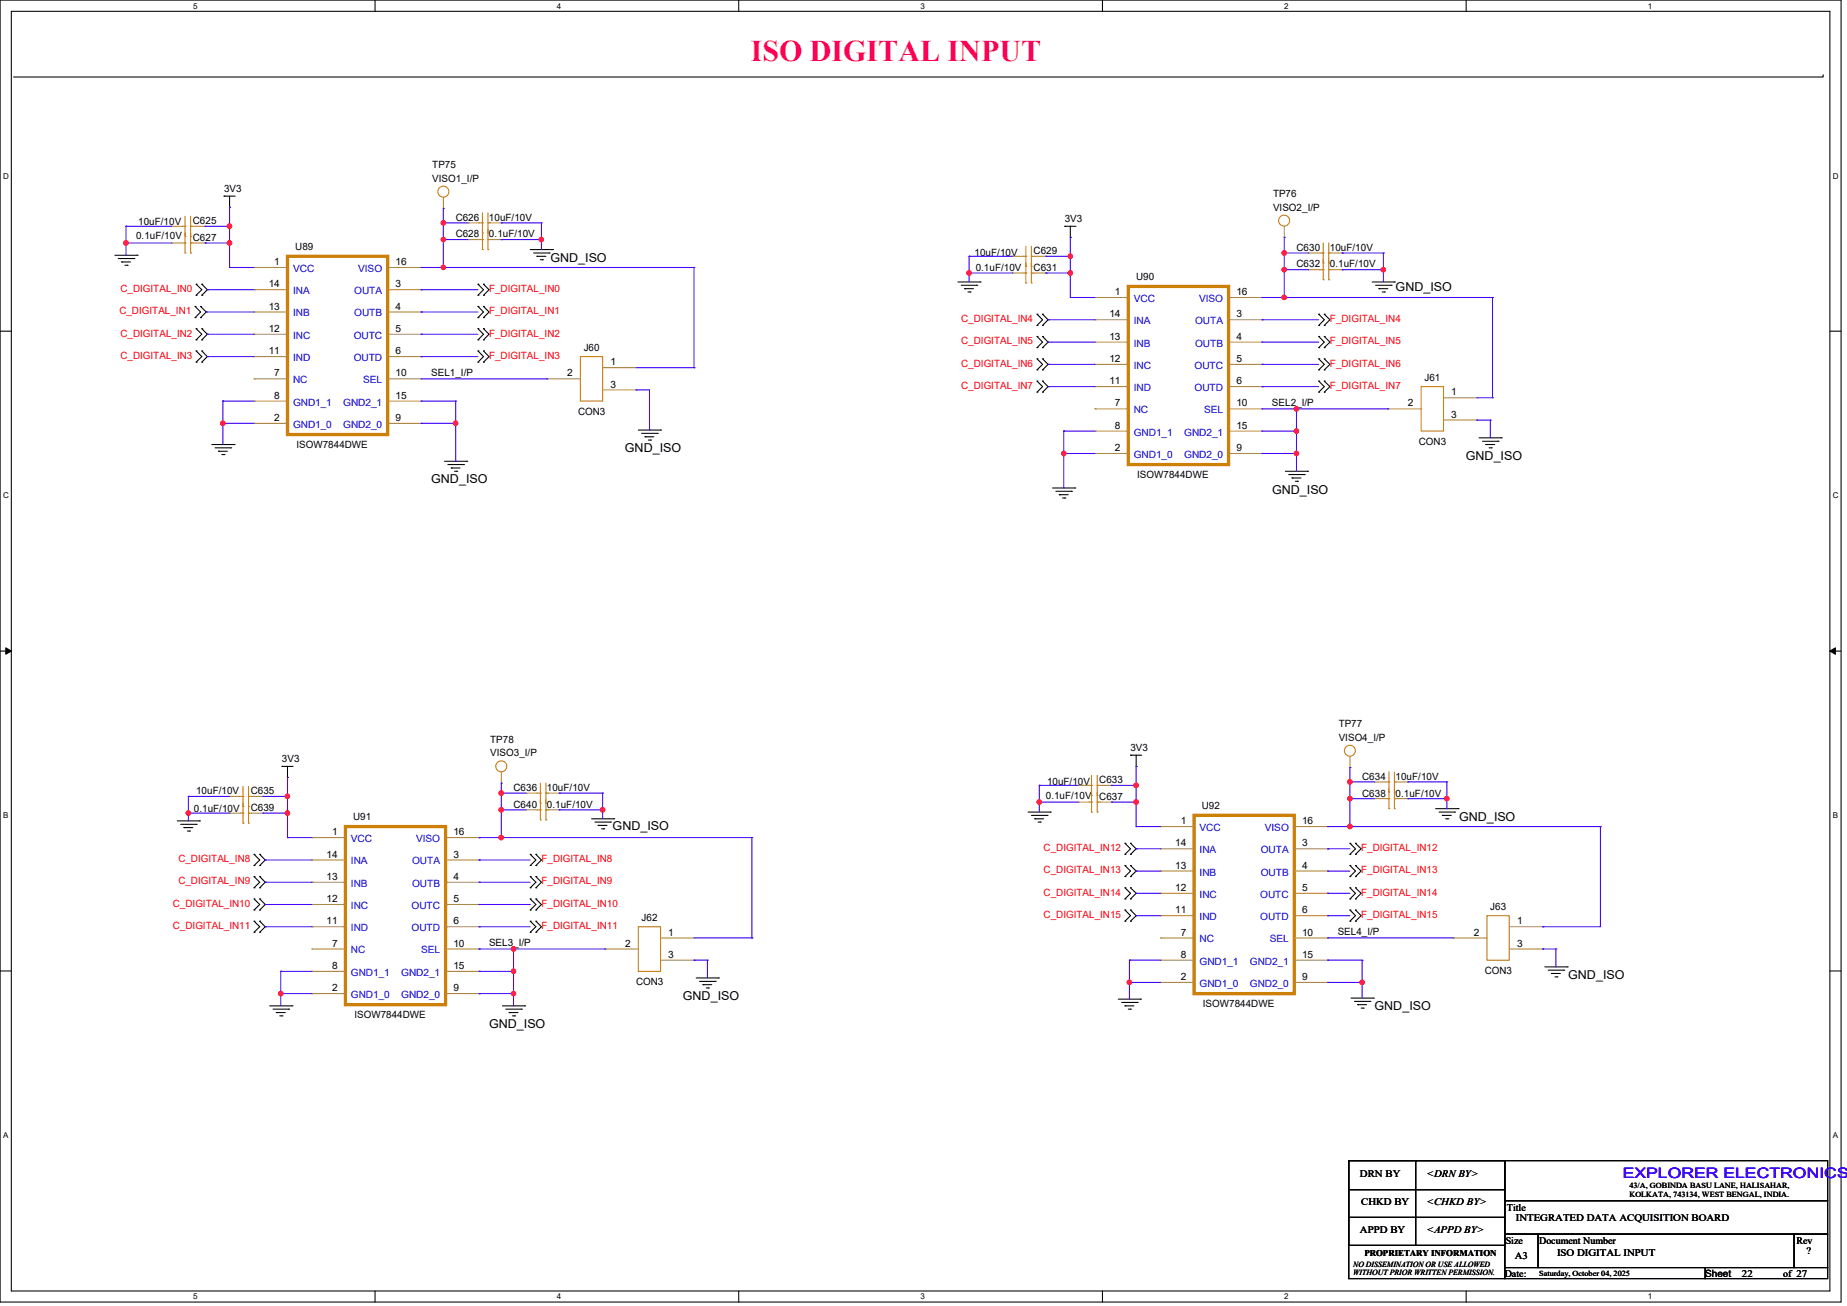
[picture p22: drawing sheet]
<svg xmlns="http://www.w3.org/2000/svg" width="594mm" height="420mm" viewBox="0 0 594 420" stroke-linecap="round" stroke-linejoin="round" font-family="sans-serif">
<defs><g id="words">
<text font-size="9.7" fill="#ff0080" x="241.4" y="19.6">ISO DIGITAL INPUT</text>
<text font-size="4.6" fill="#00f" x="521.9" y="378.8">EXPLORER ELECTRONICS</text>
<g font-size="3.9">
<text x="177" y="84.2">GND_ISO</text>
<text x="448.8" y="93.5">GND_ISO</text>
<text x="201" y="145.5">GND_ISO</text>
<text x="471.4" y="148">GND_ISO</text>
<text x="138.6" y="155.4">GND_ISO</text>
<text x="409.1" y="158.7">GND_ISO</text>
<text x="469.2" y="264">GND_ISO</text>
<text x="197" y="266.9">GND_ISO</text>
<text x="504.3" y="314.8">GND_ISO</text>
<text x="219.6" y="321.6">GND_ISO</text>
<text x="442" y="324.9">GND_ISO</text>
<text x="157.3" y="330.6">GND_ISO</text>
</g>
<g font-size="3.2">
<text x="139" y="54.1">TP75</text>
<text x="139" y="58.5">VISO1_I/P</text>
<text x="72" y="61.7">3V3</text>
<text x="409.4" y="63.5">TP76</text>
<text x="146.6" y="71">C626</text>
<text x="157.3" y="71">10uF/10V</text>
<text x="342.4" y="71.3">3V3</text>
<text x="409.4" y="67.8">VISO2_I/P</text>
<text x="43.8" y="76.7">0.1uF/10V</text>
<text x="44.5" y="72.4">10uF/10V</text>
<text x="62" y="72">C625</text>
<text x="62" y="77.4">C627</text>
<text x="146.6" y="76.4">C628</text>
<text x="157.3" y="76.4">0.1uF/10V</text>
<text x="95" y="80.3">U89</text>
<text x="313.4" y="82.5">10uF/10V</text>
<text x="332.4" y="81.7">C629</text>
<text x="416.9" y="80.6">C630</text>
<text x="427.7" y="80.6">10uF/10V</text>
<text x="88.2" y="85.3">1</text>
<text x="127.2" y="85.3">16</text>
<text x="313.8" y="87.1">0.1uF/10V</text>
<text x="332.4" y="87.1">C631</text>
<text x="365.4" y="90">U90</text>
<text x="416.9" y="86">C632</text>
<text x="427.7" y="86">0.1uF/10V</text>
<text x="86.4" y="92.4">14</text>
<text x="127.2" y="92.4">3</text>
<text x="358.6" y="94.9">1</text>
<text x="397.6" y="94.9">16</text>
<text x="86.4" y="99.6">13</text>
<text x="127.2" y="99.6">4</text>
<text x="86.4" y="106.7">12</text>
<text x="127.2" y="106.7">5</text>
<text x="356.8" y="102.1">14</text>
<text x="397.6" y="102.1">3</text>
<text x="86.4" y="113.9">11</text>
<text x="127.2" y="113.9">6</text>
<text x="187.7" y="112.9">J60</text>
<text x="356.8" y="109.3">13</text>
<text x="397.6" y="109.3">4</text>
<text x="196.3" y="117.5">1</text>
<text x="356.8" y="116.4">12</text>
<text x="397.6" y="116.4">5</text>
<text x="88.2" y="121.1">7</text>
<text x="127.2" y="121.1">10</text>
<text x="138.7" y="120.9">SEL1_I/P</text>
<text x="182.4" y="121.1">2</text>
<text x="196.3" y="124.6">3</text>
<text x="356.8" y="123.6">11</text>
<text x="397.6" y="123.6">6</text>
<text x="458.1" y="122.6">J61</text>
<text x="88.2" y="128.2">8</text>
<text x="127.2" y="128.2">15</text>
<text x="358.6" y="130.7">7</text>
<text x="397.6" y="130.7">10</text>
<text x="409.1" y="130.6">SEL2_I/P</text>
<text x="452.8" y="130.7">2</text>
<text x="466.7" y="127.2">1</text>
<text x="88.2" y="135.4">2</text>
<text x="127.2" y="135.4">9</text>
<text x="185.9" y="133.3">CON3</text>
<text x="358.6" y="137.9">8</text>
<text x="397.6" y="137.9">15</text>
<text x="466.7" y="134.3">3</text>
<text x="456.3" y="143">CON3</text>
<text x="95.3" y="144.1">ISOW7844DWE</text>
<text x="358.6" y="145.1">2</text>
<text x="397.6" y="145.1">9</text>
<text x="365.7" y="153.7">ISOW7844DWE</text>
<text x="430.5" y="233.9">TP77</text>
<text x="157.6" y="239">TP78</text>
<text x="430.5" y="238.2">VISO4_I/P</text>
<text x="90.7" y="245">3V3</text>
<text x="157.6" y="243.2">VISO3_I/P</text>
<text x="363.6" y="241.5">3V3</text>
<text x="353.5" y="251.8">C633</text>
<text x="438.1" y="250.8">C634</text>
<text x="448.8" y="250.8">10uF/10V</text>
<text x="63.1" y="255.4">10uF/10V</text>
<text x="80.6" y="255.4">C635</text>
<text x="165.1" y="254.3">C636</text>
<text x="175.9" y="254.3">10uF/10V</text>
<text x="336.3" y="256.9">0.1uF/10V</text>
<text x="336.7" y="252.6">10uF/10V</text>
<text x="353.5" y="257.2">C637</text>
<text x="438.1" y="256.2">C638</text>
<text x="448.8" y="256.2">0.1uF/10V</text>
<text x="62.4" y="261.2">0.1uF/10V</text>
<text x="80.6" y="260.8">C639</text>
<text x="113.6" y="263.6">U91</text>
<text x="165.1" y="259.7">C640</text>
<text x="175.9" y="259.7">0.1uF/10V</text>
<text x="386.5" y="260.1">U92</text>
<text x="106.8" y="268.6">1</text>
<text x="145.8" y="268.6">16</text>
<text x="379.7" y="265">1</text>
<text x="418.7" y="265">16</text>
<text x="105" y="275.8">14</text>
<text x="145.8" y="275.8">3</text>
<text x="378" y="272.2">14</text>
<text x="418.7" y="272.2">3</text>
<text x="378" y="279.4">13</text>
<text x="418.7" y="279.4">4</text>
<text x="105" y="283">13</text>
<text x="145.8" y="283">4</text>
<text x="378" y="286.5">12</text>
<text x="418.7" y="286.5">5</text>
<text x="105" y="290.1">12</text>
<text x="145.8" y="290.1">5</text>
<text x="378" y="293.7">11</text>
<text x="418.7" y="293.7">6</text>
<text x="479.3" y="292.7">J63</text>
<text x="105" y="297.3">11</text>
<text x="145.8" y="297.3">6</text>
<text x="206.3" y="296.2">J62</text>
<text x="487.9" y="297.3">1</text>
<text x="106.8" y="304.4">7</text>
<text x="145.8" y="304.4">10</text>
<text x="157.3" y="304.2">SEL3_I/P</text>
<text x="201" y="304.4">2</text>
<text x="214.9" y="300.9">1</text>
<text x="379.7" y="300.9">7</text>
<text x="418.7" y="300.9">10</text>
<text x="430.2" y="300.7">SEL4_I/P</text>
<text x="473.9" y="300.9">2</text>
<text x="487.9" y="304.4">3</text>
<text x="106.8" y="311.6">8</text>
<text x="145.8" y="311.6">15</text>
<text x="214.9" y="308">3</text>
<text x="379.7" y="308">8</text>
<text x="418.7" y="308">15</text>
<text x="204.6" y="316.7">CON3</text>
<text x="379.7" y="315.2">2</text>
<text x="418.7" y="315.2">9</text>
<text x="477.5" y="313.1">CON3</text>
<text x="106.8" y="318.8">2</text>
<text x="145.8" y="318.8">9</text>
<text x="386.8" y="323.8">ISOW7844DWE</text>
<text x="114" y="327.4">ISOW7844DWE</text>
<text x="437.3" y="378.6">DRN BY</text>
<text x="458.8" y="378.6">&lt;DRN BY&gt;</text>
<text x="437.7" y="387.6">CHKD BY</text>
<text x="458.8" y="387.6">&lt;CHKD BY&gt;</text>
<text x="484.6" y="389.4">Title</text>
<text x="487.5" y="392.6">INTEGRATED DATA ACQUISITION BOARD</text>
<text x="437.3" y="396.5">APPD BY</text>
<text x="458.8" y="396.5">&lt;APPD BY&gt;</text>
<text x="484.3" y="400.1">Size</text>
<text x="495" y="400.1">Document Number</text>
<text x="577.7" y="400.1">Rev</text>
<text x="487.1" y="404.8">A3</text>
<text x="500.7" y="404.1">ISO DIGITAL INPUT</text>
<text x="581" y="403.3">?</text>
<text x="483.9" y="410.5">Date:</text>
<text x="548.4" y="410.5">Sheet</text>
<text x="560.2" y="410.5">22</text>
<text x="573.4" y="410.5">of 27</text>
</g>
<g font-size="3.2" fill="#00c">
<text x="94.2" y="87.5">VCC</text>
<text x="115.2" y="87.5">VISO</text>
<text x="94.2" y="94.6">INA</text>
<text x="113.9" y="94.6">OUTA</text>
<text x="94.2" y="101.8">INB</text>
<text x="113.9" y="101.8">OUTB</text>
<text x="364.6" y="97.1">VCC</text>
<text x="385.6" y="97.1">VISO</text>
<text x="364.6" y="104.3">INA</text>
<text x="384.3" y="104.3">OUTA</text>
<text x="94.2" y="108.9">INC</text>
<text x="113.8" y="108.9">OUTC</text>
<text x="364.6" y="111.5">INB</text>
<text x="384.3" y="111.5">OUTB</text>
<text x="94.2" y="116.1">IND</text>
<text x="113.8" y="116.1">OUTD</text>
<text x="364.6" y="118.6">INC</text>
<text x="384.2" y="118.6">OUTC</text>
<text x="94.2" y="123.3">NC</text>
<text x="116.8" y="123.3">SEL</text>
<text x="364.6" y="125.8">IND</text>
<text x="384.2" y="125.8">OUTD</text>
<text x="94.2" y="130.4">GND1_1</text>
<text x="110.4" y="130.4">GND2_1</text>
<text x="94.2" y="137.6">GND1_0</text>
<text x="110.4" y="137.6">GND2_0</text>
<text x="364.6" y="132.9">NC</text>
<text x="387.2" y="132.9">SEL</text>
<text x="364.6" y="140.1">GND1_1</text>
<text x="380.8" y="140.1">GND2_1</text>
<text x="364.6" y="147.3">GND1_0</text>
<text x="380.8" y="147.3">GND2_0</text>
<text x="385.8" y="267.2">VCC</text>
<text x="406.7" y="267.2">VISO</text>
<text x="112.9" y="270.8">VCC</text>
<text x="133.8" y="270.8">VISO</text>
<text x="385.8" y="274.4">INA</text>
<text x="405.5" y="274.4">OUTA</text>
<text x="112.9" y="278">INA</text>
<text x="132.5" y="278">OUTA</text>
<text x="385.8" y="281.6">INB</text>
<text x="405.5" y="281.6">OUTB</text>
<text x="112.9" y="285.2">INB</text>
<text x="132.5" y="285.2">OUTB</text>
<text x="112.9" y="292.3">INC</text>
<text x="132.4" y="292.3">OUTC</text>
<text x="385.8" y="288.7">INC</text>
<text x="405.3" y="288.7">OUTC</text>
<text x="112.9" y="299.5">IND</text>
<text x="132.4" y="299.5">OUTD</text>
<text x="385.8" y="295.9">IND</text>
<text x="405.3" y="295.9">OUTD</text>
<text x="385.8" y="303.1">NC</text>
<text x="408.4" y="303.1">SEL</text>
<text x="112.9" y="306.6">NC</text>
<text x="135.4" y="306.6">SEL</text>
<text x="385.8" y="310.2">GND1_1</text>
<text x="402" y="310.2">GND2_1</text>
<text x="112.9" y="313.8">GND1_1</text>
<text x="129" y="313.8">GND2_1</text>
<text x="385.8" y="317.4">GND1_0</text>
<text x="402" y="317.4">GND2_0</text>
<text x="112.9" y="321">GND1_0</text>
<text x="129" y="321">GND2_0</text>
</g>
<g font-size="3.2" fill="#f00">
<text x="38.7" y="93.9">C_DIGITAL_IN0</text>
<text x="157.3" y="93.9">F_DIGITAL_IN0</text>
<text x="38.4" y="101">C_DIGITAL_IN1</text>
<text x="157.3" y="101">F_DIGITAL_IN1</text>
<text x="309.1" y="103.6">C_DIGITAL_IN4</text>
<text x="427.7" y="103.6">F_DIGITAL_IN4</text>
<text x="38.7" y="108.2">C_DIGITAL_IN2</text>
<text x="157.3" y="108.2">F_DIGITAL_IN2</text>
<text x="309.1" y="110.7">C_DIGITAL_IN5</text>
<text x="427.7" y="110.7">F_DIGITAL_IN5</text>
<text x="38.7" y="115.4">C_DIGITAL_IN3</text>
<text x="157.3" y="115.4">F_DIGITAL_IN3</text>
<text x="309.1" y="117.9">C_DIGITAL_IN6</text>
<text x="427.7" y="117.9">F_DIGITAL_IN6</text>
<text x="309.1" y="125.1">C_DIGITAL_IN7</text>
<text x="427.7" y="125.1">F_DIGITAL_IN7</text>
<text x="335.6" y="273.7">C_DIGITAL_IN12</text>
<text x="437.7" y="273.7">F_DIGITAL_IN12</text>
<text x="57.4" y="277.3">C_DIGITAL_IN8</text>
<text x="174.1" y="277.3">F_DIGITAL_IN8</text>
<text x="335.6" y="280.8">C_DIGITAL_IN13</text>
<text x="437.7" y="280.8">F_DIGITAL_IN13</text>
<text x="57.4" y="284.4">C_DIGITAL_IN9</text>
<text x="174.1" y="284.4">F_DIGITAL_IN9</text>
<text x="55.6" y="291.6">C_DIGITAL_IN10</text>
<text x="174.1" y="291.6">F_DIGITAL_IN10</text>
<text x="335.6" y="288">C_DIGITAL_IN14</text>
<text x="437.7" y="288">F_DIGITAL_IN14</text>
<text x="55.6" y="298.7">C_DIGITAL_IN11</text>
<text x="174.1" y="298.7">F_DIGITAL_IN11</text>
<text x="335.6" y="295.2">C_DIGITAL_IN15</text>
<text x="437.7" y="295.2">F_DIGITAL_IN15</text>
</g>
<text font-size="2.8" x="438.8" y="403.8">PROPRIETARY INFORMATION</text>
<g font-size="2.6">
<text x="62.1" y="2.8">5</text>
<text x="179.1" y="2.8">4</text>
<text x="296" y="2.8">3</text>
<text x="413" y="2.8">2</text>
<text x="530" y="2.8">1</text>
<text x="1" y="57.4">D</text>
<text x="589.4" y="57.4">D</text>
<text x="1" y="160.3">C</text>
<text x="589.4" y="160.3">C</text>
<text x="1" y="263.1">B</text>
<text x="589.4" y="263.1">B</text>
<text x="1" y="366">A</text>
<text x="589.4" y="366">A</text>
<text x="62.1" y="417.9">5</text>
<text x="179.1" y="417.9">4</text>
<text x="296" y="417.9">3</text>
<text x="413" y="417.9">2</text>
<text x="530" y="417.9">1</text>
</g>
<g font-size="2.5">
<text x="524" y="381.9">43/A, GOBINDA BASU LANE, HALISAHAR,</text>
<text x="524" y="384.8">KOLKATA, 743134, WEST BENGAL, INDIA.</text>
<text x="435.2" y="407.4">NO DISSEMINATION OR USE ALLOWED</text>
<text x="435.2" y="410">WITHOUT PRIOR WRITTEN PERMISSION.</text>
<text x="495" y="410.2">Saturday, October 04, 2025</text>
</g>
</g></defs>
<path d="M0 0h592.1v418.7h-592.1zM3.6 3.6h584.9v411.6h-584.9z" fill="none" stroke="#000" stroke-width=".34"/>
<g fill="#fff">
<path d="M62.1 .4h1.4v2.9h-1.4z"/>
<path d="M62.1 415.5h1.4v2.9h-1.4z"/>
</g>
<path d="M120.6 0v3.6M120.6 415.2v3.6" fill="none" stroke="#000" stroke-width=".34"/>
<g fill="#fff">
<path d="M179.1 .4h1.4v2.9h-1.4z"/>
<path d="M179.1 415.5h1.4v2.9h-1.4z"/>
</g>
<path d="M237.6 0v3.6M237.6 415.2v3.6" fill="none" stroke="#000" stroke-width=".34"/>
<g fill="#fff">
<path d="M296 .4h1.5v2.9h-1.5z"/>
<path d="M296 415.5h1.5v2.9h-1.5z"/>
</g>
<path d="M354.5 0v3.6M354.5 415.2v3.6" fill="none" stroke="#000" stroke-width=".34"/>
<g fill="#fff">
<path d="M413 .4h1.4v2.9h-1.4z"/>
<path d="M413 415.5h1.4v2.9h-1.4z"/>
</g>
<path d="M471.5 0v3.6M471.5 415.2v3.6" fill="none" stroke="#000" stroke-width=".34"/>
<g fill="#fff">
<path d="M530 .4h1.4v2.9h-1.4z"/>
<path d="M530 415.5h1.4v2.9h-1.4z"/>
<path d="M1 55.1h1.8v2.9h-1.8z"/>
<path d="M589.4 55.1h1.9v2.9h-1.9z"/>
<path d="M1 157.9h1.8v2.9h-1.8z"/>
<path d="M589.4 157.9h1.9v2.9h-1.9z"/>
</g>
<path d="M0 106.5h3.6M588.5 106.5h3.6" fill="none" stroke="#000" stroke-width=".34"/>
<g fill="#fff">
<path d="M1 260.8h1.7v2.9h-1.7z"/>
<path d="M589.4 260.8h1.7v2.9h-1.7z"/>
</g>
<path d="M0 209.4h3.6M588.5 209.4h3.6" fill="none" stroke="#000" stroke-width=".34"/>
<path d="M1.9 208.3l1.7 1.1-1.7 1zM588.5 209.4l1.8-1.1v2.1z" fill="#000" stroke="#000" stroke-width=".32"/>
<g fill="#fff">
<path d="M1 363.7h1.7v2.9h-1.7z"/>
<path d="M589.4 363.7h1.7v2.9h-1.7z"/>
</g>
<g fill="none" stroke="#000" stroke-width=".34">
<path d="M586.3 24v.8h-581.9M72.1 63.1h3.5M73.8 63.1v3.6M342.4 72.8h3.6M344.2 72.8v3.5M37 82.1h7.1M38 83.1h5.1M39.1 84.2h2.9M40.2 85.3h.7M62.7 98.6l1.8 1.7-1.8 1.9M63.1 91.4l1.8 1.8-1.8 1.8M64.5 98.6l1.8 1.7-1.8 1.9"/>
<path d="M64.9 91.4l1.8 1.8-1.8 1.8M153.7 91.4l1.8 1.8-1.8 1.8M153.7 98.6l1.8 1.7-1.8 1.9M155.5 91.4l1.8 1.8-1.8 1.8M155.5 98.6l1.8 1.7-1.8 1.9M170.5 80.3h7.2M171.6 81.4h5M172.7 82.4h2.9M173.8 83.5h.7M308.1 90.7h7.1M309.1 91.7h5.1M310.2 92.8h2.9"/>
<path d="M311.3 93.9h.7M441.3 90.7h7.1M442.4 91.7h5M443.4 92.8h2.9M444.5 93.9h.7M63.1 105.7l1.8 1.8-1.8 1.8M63.1 112.9l1.8 1.8-1.8 1.8M64.9 105.7l1.8 1.8-1.8 1.8M64.9 112.9l1.8 1.8-1.8 1.8M153.7 105.7l1.8 1.8-1.8 1.8M153.7 112.9l1.8 1.8-1.8 1.8M155.5 105.7l1.8 1.8-1.8 1.8"/>
<path d="M155.5 112.9l1.8 1.8-1.8 1.8M333.5 101l1.8 1.8-1.8 1.8M333.5 108.2l1.8 1.8-1.8 1.8M333.5 115.4l1.8 1.8-1.8 1.8M335.3 101l1.8 1.8-1.8 1.8M335.3 108.2l1.8 1.8-1.8 1.8M335.3 115.4l1.8 1.8-1.8 1.8M424.1 101l1.8 1.8-1.8 1.8M424.1 108.2l1.8 1.8-1.8 1.8M424.1 115.4l1.8 1.8-1.8 1.8M425.9 101l1.8 1.8-1.8 1.8M425.9 108.2l1.8 1.8-1.8 1.8"/>
<path d="M425.9 115.4l1.8 1.8-1.8 1.8M205.3 138.3h7.1M206.3 139.4h5.1M333.5 122.6l1.8 1.7-1.8 1.8M335.3 122.6l1.8 1.7-1.8 1.8M424.1 122.6l1.8 1.7-1.8 1.8M425.9 122.6l1.8 1.7-1.8 1.8M68.1 143h7.2M69.2 144h5M70.3 145.1h2.8M71.3 146.2h.8M143 148.3h7.1"/>
<path d="M144 149.4h5.1M145.1 150.5h2.9M146.2 151.6h.7M207.4 140.5h2.9M208.5 141.5h.7M338.5 156.9h7.2M339.6 158h5M340.7 159.1h2.8M413.3 151.6h7.2M414.4 152.6h5M415.5 153.7h2.9M416.6 154.8h.7"/>
<path d="M475.7 140.8h7.1M476.8 141.9h5M477.8 143h2.9M478.9 144h.7M341.7 160.1h.7M90.7 246.5h3.5M92.5 246.5v3.5M363.6 242.9h3.6M365.4 242.9v3.6M57 264h7.2M58.1 265.1h5M59.1 266.1h2.9"/>
<path d="M60.2 267.3h.8M81.7 274.7l1.8 1.9-1.8 1.7M83.5 274.7l1.8 1.9-1.8 1.7M170.5 274.7l1.8 1.9-1.8 1.7M172.3 274.7l1.8 1.9-1.8 1.7M190.2 263.3h7.2M191.3 264.4h5M192.4 265.4h2.8M193.5 266.5h.7M330.6 261.2h7.2M331.7 262.2h5M332.8 263.3h2.8"/>
<path d="M333.8 264.4h.8M361.8 271.2l1.8 1.8-1.8 1.7M361.8 278.3l1.8 1.8-1.8 1.8M363.6 271.2l1.8 1.8-1.8 1.7M363.6 278.3l1.8 1.8-1.8 1.8M434.1 271.2l1.8 1.8-1.8 1.7M434.1 278.3l1.8 1.8-1.8 1.8M435.9 271.2l1.8 1.8-1.8 1.7M435.9 278.3l1.8 1.8-1.8 1.8M461.7 260.1h7.2M462.8 261.2h5M463.8 262.2h2.9"/>
<path d="M464.9 263.3h.7M81.7 281.9l1.8 1.8-1.8 1.8M81.7 289.1l1.8 1.8-1.8 1.8M81.7 296.2l1.8 1.8-1.8 1.8M83.5 281.9l1.8 1.8-1.8 1.8M83.5 289.1l1.8 1.8-1.8 1.8M83.5 296.2l1.8 1.8-1.8 1.8M170.5 281.9l1.8 1.8-1.8 1.8M170.5 289.1l1.8 1.8-1.8 1.8M170.5 296.2l1.8 1.8-1.8 1.8M172.3 281.9l1.8 1.8-1.8 1.8M172.3 289.1l1.8 1.8-1.8 1.8"/>
<path d="M172.3 296.2l1.8 1.8-1.8 1.8M361.8 285.5l1.8 1.8-1.8 1.8M361.8 292.7l1.8 1.8-1.8 1.7M363.6 285.5l1.8 1.8-1.8 1.8M363.6 292.7l1.8 1.8-1.8 1.7M434.1 285.5l1.8 1.8-1.8 1.8M434.1 292.7l1.8 1.8-1.8 1.7M435.9 285.5l1.8 1.8-1.8 1.8M435.9 292.7l1.8 1.8-1.8 1.7M0 312.3h3.6M223.9 314.5h7.2M225 315.6h5"/>
<path d="M226.1 316.7h2.8M227.1 317.7h.7M496.8 310.9h7.2M497.9 312h5M498.9 313.1h2.9M500 314.2h.7M588.5 312.3h3.6M86.7 323.5h7.2M87.8 324.5h5M88.9 325.6h2.8M90 326.7h.7M161.6 323.5h7.1"/>
<path d="M162.6 324.5h5.1M163.7 325.6h2.9M164.8 326.7h.7M359.6 321.3h7.2M360.7 322.4h5M361.8 323.5h2.9M362.8 324.5h.8M434.5 321h7.2M435.6 322h5M436.6 323.1h2.9M437.7 324.2h.7M433.7 373.3h50.2v37.9h-50.2z"/>
<path d="M433.7 373.3h21.6v9.3h-21.6zM455.3 373.3h28.6v9.3h-28.6zM483.9 373.3h103.9v12.8h-103.9zM433.7 382.6h21.6v8.9h-21.6zM433.7 391.5h21.6v9h-21.6zM455.3 382.6h28.6v8.9h-28.6zM455.3 391.5h28.6v9h-28.6zM483.9 386.1h103.9v10.8h-103.9zM483.9 396.9h10.8v10.7h-10.8zM494.7 396.9h82.3v10.7h-82.3zM577 396.9h10.8v10.7h-10.8zM483.9 407.6h64.5v3.6h-64.5z"/>
<path d="M548.4 407.6h39.4v3.6h-39.4z"/>
</g>
<g fill="#000">
<circle cx="72.1" cy="63.1" r=".17"/>
<circle cx="73.8" cy="66.7" r=".17"/>
<circle cx="342.4" cy="72.8" r=".17"/>
<circle cx="344.2" cy="76.3" r=".17"/>
<circle cx="39.1" cy="84.2" r=".17"/>
<circle cx="40.9" cy="85.3" r=".17"/>
<circle cx="43.1" cy="83.1" r=".17"/>
<circle cx="44.1" cy="82.1" r=".17"/>
<circle cx="62.7" cy="98.6" r=".17"/>
<circle cx="63.1" cy="91.4" r=".17"/>
<circle cx="63.1" cy="95" r=".17"/>
<circle cx="64.5" cy="98.6" r=".17"/>
<circle cx="64.9" cy="91.4" r=".17"/>
<circle cx="64.9" cy="95" r=".17"/>
<circle cx="153.7" cy="98.6" r=".17"/>
<circle cx="153.7" cy="91.4" r=".17"/>
<circle cx="153.7" cy="95" r=".17"/>
<circle cx="155.5" cy="98.6" r=".17"/>
<circle cx="155.5" cy="91.4" r=".17"/>
<circle cx="155.5" cy="95" r=".17"/>
<circle cx="172.7" cy="82.4" r=".17"/>
<circle cx="174.5" cy="83.5" r=".17"/>
<circle cx="176.6" cy="81.4" r=".17"/>
<circle cx="177.7" cy="80.3" r=".17"/>
<circle cx="310.2" cy="92.8" r=".17"/>
<circle cx="312" cy="93.9" r=".17"/>
<circle cx="314.2" cy="91.7" r=".17"/>
<circle cx="315.2" cy="90.7" r=".17"/>
<circle cx="443.4" cy="92.8" r=".17"/>
<circle cx="445.2" cy="93.9" r=".17"/>
<circle cx="447.4" cy="91.7" r=".17"/>
<circle cx="448.4" cy="90.7" r=".17"/>
<circle cx="62.7" cy="102.2" r=".17"/>
<circle cx="63.1" cy="109.3" r=".17"/>
<circle cx="63.1" cy="105.7" r=".17"/>
<circle cx="63.1" cy="116.5" r=".17"/>
<circle cx="63.1" cy="112.9" r=".17"/>
<circle cx="64.5" cy="102.2" r=".17"/>
<circle cx="64.9" cy="105.7" r=".17"/>
<circle cx="64.9" cy="112.9" r=".17"/>
<circle cx="64.9" cy="116.5" r=".17"/>
<circle cx="64.9" cy="109.3" r=".17"/>
<circle cx="153.7" cy="105.7" r=".17"/>
<circle cx="153.7" cy="102.2" r=".17"/>
<circle cx="153.7" cy="109.3" r=".17"/>
<circle cx="153.7" cy="112.9" r=".17"/>
<circle cx="153.7" cy="116.5" r=".17"/>
<circle cx="155.5" cy="116.5" r=".17"/>
<circle cx="155.5" cy="105.7" r=".17"/>
<circle cx="155.5" cy="109.3" r=".17"/>
<circle cx="155.5" cy="112.9" r=".17"/>
<circle cx="155.5" cy="102.2" r=".17"/>
<circle cx="333.5" cy="104.6" r=".17"/>
<circle cx="333.5" cy="108.2" r=".17"/>
<circle cx="333.5" cy="111.8" r=".17"/>
<circle cx="333.5" cy="101" r=".17"/>
<circle cx="333.5" cy="119" r=".17"/>
<circle cx="333.5" cy="115.4" r=".17"/>
<circle cx="335.3" cy="104.6" r=".17"/>
<circle cx="335.3" cy="108.2" r=".17"/>
<circle cx="335.3" cy="111.8" r=".17"/>
<circle cx="335.3" cy="115.4" r=".17"/>
<circle cx="335.3" cy="101" r=".17"/>
<circle cx="335.3" cy="119" r=".17"/>
<circle cx="424.1" cy="108.2" r=".17"/>
<circle cx="424.1" cy="111.8" r=".17"/>
<circle cx="424.1" cy="115.4" r=".17"/>
<circle cx="424.1" cy="101" r=".17"/>
<circle cx="424.1" cy="104.6" r=".17"/>
<circle cx="424.1" cy="119" r=".17"/>
<circle cx="425.9" cy="111.8" r=".17"/>
<circle cx="425.9" cy="115.4" r=".17"/>
<circle cx="425.9" cy="101" r=".17"/>
<circle cx="425.9" cy="104.6" r=".17"/>
<circle cx="425.9" cy="119" r=".17"/>
<circle cx="425.9" cy="108.2" r=".17"/>
<circle cx="211.4" cy="139.4" r=".17"/>
<circle cx="212.4" cy="138.3" r=".17"/>
<circle cx="333.5" cy="126.1" r=".17"/>
<circle cx="333.5" cy="122.6" r=".17"/>
<circle cx="335.3" cy="122.6" r=".17"/>
<circle cx="335.3" cy="126.1" r=".17"/>
<circle cx="424.1" cy="126.1" r=".17"/>
<circle cx="424.1" cy="122.6" r=".17"/>
<circle cx="425.9" cy="126.1" r=".17"/>
<circle cx="425.9" cy="122.6" r=".17"/>
<circle cx="70.3" cy="145.1" r=".17"/>
<circle cx="72.1" cy="146.2" r=".17"/>
<circle cx="74.2" cy="144" r=".17"/>
<circle cx="75.3" cy="143" r=".17"/>
<circle cx="145.1" cy="150.5" r=".17"/>
<circle cx="146.9" cy="151.6" r=".17"/>
<circle cx="149.1" cy="149.4" r=".17"/>
<circle cx="150.1" cy="148.3" r=".17"/>
<circle cx="207.4" cy="140.5" r=".17"/>
<circle cx="209.2" cy="141.5" r=".17"/>
<circle cx="340.7" cy="159.1" r=".17"/>
<circle cx="344.6" cy="158" r=".17"/>
<circle cx="345.7" cy="156.9" r=".17"/>
<circle cx="415.5" cy="153.7" r=".17"/>
<circle cx="417.3" cy="154.8" r=".17"/>
<circle cx="419.4" cy="152.6" r=".17"/>
<circle cx="420.5" cy="151.6" r=".17"/>
<circle cx="477.8" cy="143" r=".17"/>
<circle cx="479.6" cy="144" r=".17"/>
<circle cx="481.8" cy="141.9" r=".17"/>
<circle cx="482.8" cy="140.8" r=".17"/>
<circle cx="342.4" cy="160.1" r=".17"/>
<circle cx="90.7" cy="246.5" r=".17"/>
<circle cx="92.5" cy="250" r=".17"/>
<circle cx="363.6" cy="242.9" r=".17"/>
<circle cx="365.4" cy="246.5" r=".17"/>
<circle cx="59.1" cy="266.1" r=".17"/>
<circle cx="61" cy="267.3" r=".17"/>
<circle cx="63.1" cy="265.1" r=".17"/>
<circle cx="64.2" cy="264" r=".17"/>
<circle cx="81.7" cy="278.3" r=".17"/>
<circle cx="81.7" cy="274.7" r=".17"/>
<circle cx="83.5" cy="274.7" r=".17"/>
<circle cx="83.5" cy="278.3" r=".17"/>
<circle cx="170.5" cy="278.3" r=".17"/>
<circle cx="170.5" cy="274.7" r=".17"/>
<circle cx="172.3" cy="278.3" r=".17"/>
<circle cx="172.3" cy="274.7" r=".17"/>
<circle cx="192.4" cy="265.4" r=".17"/>
<circle cx="194.2" cy="266.5" r=".17"/>
<circle cx="196.3" cy="264.4" r=".17"/>
<circle cx="197.4" cy="263.3" r=".17"/>
<circle cx="332.8" cy="263.3" r=".17"/>
<circle cx="334.6" cy="264.4" r=".17"/>
<circle cx="336.7" cy="262.2" r=".17"/>
<circle cx="337.8" cy="261.2" r=".17"/>
<circle cx="361.8" cy="278.3" r=".17"/>
<circle cx="361.8" cy="274.7" r=".17"/>
<circle cx="361.8" cy="271.2" r=".17"/>
<circle cx="363.6" cy="271.2" r=".17"/>
<circle cx="363.6" cy="278.3" r=".17"/>
<circle cx="363.6" cy="274.7" r=".17"/>
<circle cx="434.1" cy="271.2" r=".17"/>
<circle cx="434.1" cy="278.3" r=".17"/>
<circle cx="434.1" cy="274.7" r=".17"/>
<circle cx="435.9" cy="274.7" r=".17"/>
<circle cx="435.9" cy="271.2" r=".17"/>
<circle cx="435.9" cy="278.3" r=".17"/>
<circle cx="463.8" cy="262.2" r=".17"/>
<circle cx="465.6" cy="263.3" r=".17"/>
<circle cx="467.8" cy="261.2" r=".17"/>
<circle cx="468.9" cy="260.1" r=".17"/>
<circle cx="81.7" cy="285.5" r=".17"/>
<circle cx="81.7" cy="289.1" r=".17"/>
<circle cx="81.7" cy="292.7" r=".17"/>
<circle cx="81.7" cy="299.8" r=".17"/>
<circle cx="81.7" cy="296.2" r=".17"/>
<circle cx="81.7" cy="281.9" r=".17"/>
<circle cx="83.5" cy="285.5" r=".17"/>
<circle cx="83.5" cy="292.7" r=".17"/>
<circle cx="83.5" cy="296.2" r=".17"/>
<circle cx="83.5" cy="289.1" r=".17"/>
<circle cx="83.5" cy="281.9" r=".17"/>
<circle cx="83.5" cy="299.8" r=".17"/>
<circle cx="170.5" cy="285.5" r=".17"/>
<circle cx="170.5" cy="289.1" r=".17"/>
<circle cx="170.5" cy="292.7" r=".17"/>
<circle cx="170.5" cy="281.9" r=".17"/>
<circle cx="170.5" cy="296.2" r=".17"/>
<circle cx="170.5" cy="299.8" r=".17"/>
<circle cx="172.3" cy="292.7" r=".17"/>
<circle cx="172.3" cy="285.5" r=".17"/>
<circle cx="172.3" cy="289.1" r=".17"/>
<circle cx="172.3" cy="296.2" r=".17"/>
<circle cx="172.3" cy="299.8" r=".17"/>
<circle cx="172.3" cy="281.9" r=".17"/>
<circle cx="361.8" cy="285.5" r=".17"/>
<circle cx="361.8" cy="281.9" r=".17"/>
<circle cx="361.8" cy="289.1" r=".17"/>
<circle cx="361.8" cy="292.7" r=".17"/>
<circle cx="361.8" cy="296.2" r=".17"/>
<circle cx="363.6" cy="281.9" r=".17"/>
<circle cx="363.6" cy="285.5" r=".17"/>
<circle cx="363.6" cy="292.7" r=".17"/>
<circle cx="363.6" cy="296.2" r=".17"/>
<circle cx="363.6" cy="289.1" r=".17"/>
<circle cx="434.1" cy="289.1" r=".17"/>
<circle cx="434.1" cy="296.2" r=".17"/>
<circle cx="434.1" cy="281.9" r=".17"/>
<circle cx="434.1" cy="285.5" r=".17"/>
<circle cx="434.1" cy="292.7" r=".17"/>
<circle cx="435.9" cy="281.9" r=".17"/>
<circle cx="435.9" cy="292.7" r=".17"/>
<circle cx="435.9" cy="285.5" r=".17"/>
<circle cx="435.9" cy="296.2" r=".17"/>
<circle cx="435.9" cy="289.1" r=".17"/>
<circle cx="226.1" cy="316.7" r=".17"/>
<circle cx="227.8" cy="317.7" r=".17"/>
<circle cx="230" cy="315.6" r=".17"/>
<circle cx="231.1" cy="314.5" r=".17"/>
<circle cx="498.9" cy="313.1" r=".17"/>
<circle cx="500.7" cy="314.2" r=".17"/>
<circle cx="502.9" cy="312" r=".17"/>
<circle cx="504" cy="310.9" r=".17"/>
<circle cx="88.9" cy="325.6" r=".17"/>
<circle cx="90.7" cy="326.7" r=".17"/>
<circle cx="92.8" cy="324.5" r=".17"/>
<circle cx="93.9" cy="323.5" r=".17"/>
<circle cx="163.7" cy="325.6" r=".17"/>
<circle cx="165.5" cy="326.7" r=".17"/>
<circle cx="167.7" cy="324.5" r=".17"/>
<circle cx="168.7" cy="323.5" r=".17"/>
<circle cx="361.8" cy="323.5" r=".17"/>
<circle cx="363.6" cy="324.5" r=".17"/>
<circle cx="365.7" cy="322.4" r=".17"/>
<circle cx="366.8" cy="321.3" r=".17"/>
<circle cx="436.6" cy="323.1" r=".17"/>
<circle cx="438.4" cy="324.2" r=".17"/>
<circle cx="440.6" cy="322" r=".17"/>
<circle cx="441.7" cy="321" r=".17"/>
</g>
<path d="M427.3 86.7h.7" fill="none" stroke="#cc8006" stroke-width=".34"/>
<circle cx="427.3" cy="86.7" r=".17" fill="#cc8006"/>
<path d="M425.5 83.5v6.5" fill="none" stroke="#cc8006" stroke-width=".34"/>
<circle cx="425.5" cy="90" r=".17" fill="#cc8006"/>
<path d="M427.3 83.5v6.5" fill="none" stroke="#cc8006" stroke-width=".34"/>
<circle cx="427.3" cy="90" r=".17" fill="#cc8006"/>
<path d="M424.5 86.7h1" fill="none" stroke="#cc8006" stroke-width=".34"/>
<circle cx="425.5" cy="86.7" r=".17" fill="#cc8006"/>
<path d="M428 86.7h3.6" fill="none" stroke="#a84" stroke-width=".34"/>
<circle cx="431.6" cy="86.7" r=".17" fill="#a84"/>
<path d="M420.9 86.7h3.6" fill="none" stroke="#a84" stroke-width=".34"/>
<circle cx="420.9" cy="86.7" r=".17" fill="#a84"/>
<path d="M384 262.2h32.2v57.3h-32.2z" fill="none" stroke="#cc8006" stroke-width="1.1"/>
<path d="M373.3 265.8h10.7" fill="none" stroke="#a84" stroke-width=".34"/>
<circle cx="373.3" cy="265.8" r=".17" fill="#a84"/>
<path d="M373.3 315.9h10.7" fill="none" stroke="#a84" stroke-width=".34"/>
<circle cx="373.3" cy="315.9" r=".17" fill="#a84"/>
<path d="M416.2 273h10.8" fill="none" stroke="#a84" stroke-width=".34"/>
<circle cx="427" cy="273" r=".17" fill="#a84"/>
<path d="M416.2 280.1h10.8" fill="none" stroke="#a84" stroke-width=".34"/>
<circle cx="427" cy="280.1" r=".17" fill="#a84"/>
<path d="M416.2 287.3h10.8" fill="none" stroke="#a84" stroke-width=".34"/>
<circle cx="427" cy="287.3" r=".17" fill="#a84"/>
<path d="M416.2 294.5h10.8" fill="none" stroke="#a84" stroke-width=".34"/>
<circle cx="427" cy="294.5" r=".17" fill="#a84"/>
<path d="M373.3 301.6h10.7" fill="none" stroke="#a84" stroke-width=".34"/>
<circle cx="373.3" cy="301.6" r=".17" fill="#a84"/>
<path d="M373.3 308.8h10.7" fill="none" stroke="#a84" stroke-width=".34"/>
<circle cx="373.3" cy="308.8" r=".17" fill="#a84"/>
<path d="M416.2 315.9h10.8" fill="none" stroke="#a84" stroke-width=".34"/>
<circle cx="427" cy="315.9" r=".17" fill="#a84"/>
<path d="M416.2 301.6h10.8" fill="none" stroke="#a84" stroke-width=".34"/>
<circle cx="427" cy="301.6" r=".17" fill="#a84"/>
<path d="M373.3 294.5h10.7" fill="none" stroke="#a84" stroke-width=".34"/>
<circle cx="373.3" cy="294.5" r=".17" fill="#a84"/>
<path d="M373.3 287.3h10.7" fill="none" stroke="#a84" stroke-width=".34"/>
<circle cx="373.3" cy="287.3" r=".17" fill="#a84"/>
<path d="M373.3 280.1h10.7" fill="none" stroke="#a84" stroke-width=".34"/>
<circle cx="373.3" cy="280.1" r=".17" fill="#a84"/>
<path d="M373.3 273h10.7" fill="none" stroke="#a84" stroke-width=".34"/>
<circle cx="373.3" cy="273" r=".17" fill="#a84"/>
<path d="M416.2 308.8h10.8" fill="none" stroke="#a84" stroke-width=".34"/>
<circle cx="427" cy="308.8" r=".17" fill="#a84"/>
<path d="M416.2 265.8h10.8" fill="none" stroke="#a84" stroke-width=".34"/>
<circle cx="427" cy="265.8" r=".17" fill="#a84"/>
<circle cx="142.6" cy="61.6" r="1.77" fill="none" stroke="#cc8006" stroke-width=".34"/>
<path d="M142.6 63.5v3.5" fill="none" stroke="#a84" stroke-width=".34"/>
<circle cx="142.6" cy="67" r=".17" fill="#a84"/>
<path d="M362.8 92.1h32.3v57.3h-32.3z" fill="none" stroke="#cc8006" stroke-width="1.1"/>
<path d="M352.1 95.7h10.7" fill="none" stroke="#a84" stroke-width=".34"/>
<circle cx="352.1" cy="95.7" r=".17" fill="#a84"/>
<path d="M352.1 145.8h10.7" fill="none" stroke="#a84" stroke-width=".34"/>
<circle cx="352.1" cy="145.8" r=".17" fill="#a84"/>
<path d="M395.1 102.8h10.7" fill="none" stroke="#a84" stroke-width=".34"/>
<circle cx="405.8" cy="102.8" r=".17" fill="#a84"/>
<path d="M395.1 110h10.7" fill="none" stroke="#a84" stroke-width=".34"/>
<circle cx="405.8" cy="110" r=".17" fill="#a84"/>
<path d="M395.1 117.2h10.7" fill="none" stroke="#a84" stroke-width=".34"/>
<circle cx="405.8" cy="117.2" r=".17" fill="#a84"/>
<path d="M395.1 124.3h10.7" fill="none" stroke="#a84" stroke-width=".34"/>
<circle cx="405.8" cy="124.3" r=".17" fill="#a84"/>
<path d="M352.1 131.5h10.7" fill="none" stroke="#a84" stroke-width=".34"/>
<circle cx="352.1" cy="131.5" r=".17" fill="#a84"/>
<path d="M352.1 138.6h10.7" fill="none" stroke="#a84" stroke-width=".34"/>
<circle cx="352.1" cy="138.6" r=".17" fill="#a84"/>
<path d="M395.1 145.8h10.7" fill="none" stroke="#a84" stroke-width=".34"/>
<circle cx="405.8" cy="145.8" r=".17" fill="#a84"/>
<path d="M395.1 131.5h10.7" fill="none" stroke="#a84" stroke-width=".34"/>
<circle cx="405.8" cy="131.5" r=".17" fill="#a84"/>
<path d="M352.1 124.3h10.7" fill="none" stroke="#a84" stroke-width=".34"/>
<circle cx="352.1" cy="124.3" r=".17" fill="#a84"/>
<path d="M352.1 117.2h10.7" fill="none" stroke="#a84" stroke-width=".34"/>
<circle cx="352.1" cy="117.2" r=".17" fill="#a84"/>
<path d="M352.1 110h10.7" fill="none" stroke="#a84" stroke-width=".34"/>
<circle cx="352.1" cy="110" r=".17" fill="#a84"/>
<path d="M352.1 102.8h10.7" fill="none" stroke="#a84" stroke-width=".34"/>
<circle cx="352.1" cy="102.8" r=".17" fill="#a84"/>
<path d="M395.1 138.6h10.7" fill="none" stroke="#a84" stroke-width=".34"/>
<circle cx="405.8" cy="138.6" r=".17" fill="#a84"/>
<path d="M395.1 95.7h10.7" fill="none" stroke="#a84" stroke-width=".34"/>
<circle cx="405.8" cy="95.7" r=".17" fill="#a84"/>
<circle cx="161.2" cy="246.4" r="1.77" fill="none" stroke="#cc8006" stroke-width=".34"/>
<path d="M161.2 248.2v3.6" fill="none" stroke="#a84" stroke-width=".34"/>
<circle cx="161.2" cy="251.8" r=".17" fill="#a84"/>
<path d="M350.3 257.9h.7" fill="none" stroke="#cc8006" stroke-width=".34"/>
<circle cx="351" cy="257.9" r=".17" fill="#cc8006"/>
<path d="M352.8 254.7v6.5" fill="none" stroke="#cc8006" stroke-width=".34"/>
<circle cx="352.8" cy="261.2" r=".17" fill="#cc8006"/>
<path d="M351 254.7v6.5" fill="none" stroke="#cc8006" stroke-width=".34"/>
<circle cx="351" cy="261.2" r=".17" fill="#cc8006"/>
<path d="M352.8 257.9h1.1" fill="none" stroke="#cc8006" stroke-width=".34"/>
<circle cx="352.8" cy="257.9" r=".17" fill="#cc8006"/>
<path d="M346.8 257.9h3.5" fill="none" stroke="#a84" stroke-width=".34"/>
<circle cx="346.8" cy="257.9" r=".17" fill="#a84"/>
<path d="M353.9 257.9h3.6" fill="none" stroke="#a84" stroke-width=".34"/>
<circle cx="357.5" cy="257.9" r=".17" fill="#a84"/>
<path d="M329.2 87.8h.7" fill="none" stroke="#cc8006" stroke-width=".34"/>
<circle cx="329.9" cy="87.8" r=".17" fill="#cc8006"/>
<path d="M331.7 84.6v6.4" fill="none" stroke="#cc8006" stroke-width=".34"/>
<circle cx="331.7" cy="91" r=".17" fill="#cc8006"/>
<path d="M329.9 84.6v6.4" fill="none" stroke="#cc8006" stroke-width=".34"/>
<circle cx="329.9" cy="91" r=".17" fill="#cc8006"/>
<path d="M331.7 87.8h1.1" fill="none" stroke="#cc8006" stroke-width=".34"/>
<circle cx="331.7" cy="87.8" r=".17" fill="#cc8006"/>
<path d="M325.6 87.8h3.6" fill="none" stroke="#a84" stroke-width=".34"/>
<circle cx="325.6" cy="87.8" r=".17" fill="#a84"/>
<path d="M332.8 87.8h3.5" fill="none" stroke="#a84" stroke-width=".34"/>
<circle cx="336.3" cy="87.8" r=".17" fill="#a84"/>
<path d="M175.6 255.1h.7" fill="none" stroke="#cc8006" stroke-width=".34"/>
<circle cx="175.6" cy="255.1" r=".17" fill="#cc8006"/>
<path d="M173.8 251.8v6.5" fill="none" stroke="#cc8006" stroke-width=".34"/>
<circle cx="173.8" cy="258.3" r=".17" fill="#cc8006"/>
<path d="M175.6 251.8v6.5" fill="none" stroke="#cc8006" stroke-width=".34"/>
<circle cx="175.6" cy="258.3" r=".17" fill="#cc8006"/>
<path d="M172.7 255.1h1.1" fill="none" stroke="#cc8006" stroke-width=".34"/>
<circle cx="173.8" cy="255.1" r=".17" fill="#cc8006"/>
<path d="M176.3 255.1h3.5" fill="none" stroke="#a84" stroke-width=".34"/>
<circle cx="179.8" cy="255.1" r=".17" fill="#a84"/>
<path d="M169.1 255.1h3.6" fill="none" stroke="#a84" stroke-width=".34"/>
<circle cx="169.1" cy="255.1" r=".17" fill="#a84"/>
<path d="M205.3 298h7.1v14.4h-7.1z" fill="none" stroke="#cc8006" stroke-width=".34"/>
<path d="M212.4 301.6h10.8" fill="none" stroke="#a84" stroke-width=".34"/>
<circle cx="223.2" cy="301.6" r=".17" fill="#a84"/>
<path d="M194.5 305.2h10.8" fill="none" stroke="#a84" stroke-width=".34"/>
<circle cx="194.5" cy="305.2" r=".17" fill="#a84"/>
<path d="M212.4 308.8h10.8" fill="none" stroke="#a84" stroke-width=".34"/>
<circle cx="223.2" cy="308.8" r=".17" fill="#a84"/>
<path d="M156.9 71.7h.7" fill="none" stroke="#cc8006" stroke-width=".34"/>
<circle cx="156.9" cy="71.7" r=".17" fill="#cc8006"/>
<path d="M155.2 68.5v6.4" fill="none" stroke="#cc8006" stroke-width=".34"/>
<circle cx="155.2" cy="74.9" r=".17" fill="#cc8006"/>
<path d="M156.9 68.5v6.4" fill="none" stroke="#cc8006" stroke-width=".34"/>
<circle cx="156.9" cy="74.9" r=".17" fill="#cc8006"/>
<path d="M154.1 71.7h1.1" fill="none" stroke="#cc8006" stroke-width=".34"/>
<circle cx="155.2" cy="71.7" r=".17" fill="#cc8006"/>
<path d="M157.6 71.7h3.6" fill="none" stroke="#a84" stroke-width=".34"/>
<circle cx="161.2" cy="71.7" r=".17" fill="#a84"/>
<path d="M150.5 71.7h3.6" fill="none" stroke="#a84" stroke-width=".34"/>
<circle cx="150.5" cy="71.7" r=".17" fill="#a84"/>
<path d="M175.6 260.4h.7" fill="none" stroke="#cc8006" stroke-width=".34"/>
<circle cx="175.6" cy="260.4" r=".17" fill="#cc8006"/>
<path d="M173.8 257.2v6.5" fill="none" stroke="#cc8006" stroke-width=".34"/>
<circle cx="173.8" cy="263.7" r=".17" fill="#cc8006"/>
<path d="M175.6 257.2v6.5" fill="none" stroke="#cc8006" stroke-width=".34"/>
<circle cx="175.6" cy="263.7" r=".17" fill="#cc8006"/>
<path d="M172.7 260.4h1.1" fill="none" stroke="#cc8006" stroke-width=".34"/>
<circle cx="173.8" cy="260.4" r=".17" fill="#cc8006"/>
<path d="M176.3 260.4h3.5" fill="none" stroke="#a84" stroke-width=".34"/>
<circle cx="179.8" cy="260.4" r=".17" fill="#a84"/>
<path d="M169.1 260.4h3.6" fill="none" stroke="#a84" stroke-width=".34"/>
<circle cx="169.1" cy="260.4" r=".17" fill="#a84"/>
<path d="M478.2 294.5h7.2v14.3h-7.2z" fill="none" stroke="#cc8006" stroke-width=".34"/>
<path d="M485.4 298h10.7" fill="none" stroke="#a84" stroke-width=".34"/>
<circle cx="496.1" cy="298" r=".17" fill="#a84"/>
<path d="M467.4 301.6h10.8" fill="none" stroke="#a84" stroke-width=".34"/>
<circle cx="467.4" cy="301.6" r=".17" fill="#a84"/>
<path d="M485.4 305.2h10.7" fill="none" stroke="#a84" stroke-width=".34"/>
<circle cx="496.1" cy="305.2" r=".17" fill="#a84"/>
<path d="M77.4 256.1h.7" fill="none" stroke="#cc8006" stroke-width=".34"/>
<circle cx="78.1" cy="256.1" r=".17" fill="#cc8006"/>
<path d="M79.9 252.9v6.4" fill="none" stroke="#cc8006" stroke-width=".34"/>
<circle cx="79.9" cy="259.3" r=".17" fill="#cc8006"/>
<path d="M78.1 252.9v6.4" fill="none" stroke="#cc8006" stroke-width=".34"/>
<circle cx="78.1" cy="259.3" r=".17" fill="#cc8006"/>
<path d="M79.9 256.1h1.1" fill="none" stroke="#cc8006" stroke-width=".34"/>
<circle cx="79.9" cy="256.1" r=".17" fill="#cc8006"/>
<path d="M73.8 256.1h3.6" fill="none" stroke="#a84" stroke-width=".34"/>
<circle cx="73.8" cy="256.1" r=".17" fill="#a84"/>
<path d="M81 256.1h3.6" fill="none" stroke="#a84" stroke-width=".34"/>
<circle cx="84.6" cy="256.1" r=".17" fill="#a84"/>
<path d="M156.9 77h.7" fill="none" stroke="#cc8006" stroke-width=".34"/>
<circle cx="156.9" cy="77" r=".17" fill="#cc8006"/>
<path d="M155.2 73.8v6.5" fill="none" stroke="#cc8006" stroke-width=".34"/>
<circle cx="155.2" cy="80.3" r=".17" fill="#cc8006"/>
<path d="M156.9 73.8v6.5" fill="none" stroke="#cc8006" stroke-width=".34"/>
<circle cx="156.9" cy="80.3" r=".17" fill="#cc8006"/>
<path d="M154.1 77h1.1" fill="none" stroke="#cc8006" stroke-width=".34"/>
<circle cx="155.2" cy="77" r=".17" fill="#cc8006"/>
<path d="M157.6 77h3.6" fill="none" stroke="#a84" stroke-width=".34"/>
<circle cx="161.2" cy="77" r=".17" fill="#a84"/>
<path d="M150.5 77h3.6" fill="none" stroke="#a84" stroke-width=".34"/>
<circle cx="150.5" cy="77" r=".17" fill="#a84"/>
<circle cx="413" cy="71" r="1.77" fill="none" stroke="#cc8006" stroke-width=".34"/>
<path d="M413 72.8v3.5" fill="none" stroke="#a84" stroke-width=".34"/>
<circle cx="413" cy="76.3" r=".17" fill="#a84"/>
<path d="M58.8 72.8h.7" fill="none" stroke="#cc8006" stroke-width=".34"/>
<circle cx="59.5" cy="72.8" r=".17" fill="#cc8006"/>
<path d="M61.3 69.6v6.4" fill="none" stroke="#cc8006" stroke-width=".34"/>
<circle cx="61.3" cy="76" r=".17" fill="#cc8006"/>
<path d="M59.5 69.6v6.4" fill="none" stroke="#cc8006" stroke-width=".34"/>
<circle cx="59.5" cy="76" r=".17" fill="#cc8006"/>
<path d="M61.3 72.8h1.1" fill="none" stroke="#cc8006" stroke-width=".34"/>
<circle cx="61.3" cy="72.8" r=".17" fill="#cc8006"/>
<path d="M55.2 72.8h3.6" fill="none" stroke="#a84" stroke-width=".34"/>
<circle cx="55.2" cy="72.8" r=".17" fill="#a84"/>
<path d="M62.4 72.8h3.6" fill="none" stroke="#a84" stroke-width=".34"/>
<circle cx="66" cy="72.8" r=".17" fill="#a84"/>
<path d="M77.4 261.5h.7" fill="none" stroke="#cc8006" stroke-width=".34"/>
<circle cx="78.1" cy="261.5" r=".17" fill="#cc8006"/>
<path d="M79.9 258.3v6.4" fill="none" stroke="#cc8006" stroke-width=".34"/>
<circle cx="79.9" cy="264.7" r=".17" fill="#cc8006"/>
<path d="M78.1 258.3v6.4" fill="none" stroke="#cc8006" stroke-width=".34"/>
<circle cx="78.1" cy="264.7" r=".17" fill="#cc8006"/>
<path d="M79.9 261.5h1.1" fill="none" stroke="#cc8006" stroke-width=".34"/>
<circle cx="79.9" cy="261.5" r=".17" fill="#cc8006"/>
<path d="M73.8 261.5h3.6" fill="none" stroke="#a84" stroke-width=".34"/>
<circle cx="73.8" cy="261.5" r=".17" fill="#a84"/>
<path d="M81 261.5h3.6" fill="none" stroke="#a84" stroke-width=".34"/>
<circle cx="84.6" cy="261.5" r=".17" fill="#a84"/>
<circle cx="434.1" cy="241.4" r="1.76" fill="none" stroke="#cc8006" stroke-width=".34"/>
<path d="M434.1 243.2v3.6" fill="none" stroke="#a84" stroke-width=".34"/>
<circle cx="434.1" cy="246.8" r=".17" fill="#a84"/>
<path d="M111.1 265.8h32.2v57.3h-32.2z" fill="none" stroke="#cc8006" stroke-width="1.1"/>
<path d="M100.3 269.4h10.8" fill="none" stroke="#a84" stroke-width=".34"/>
<circle cx="100.3" cy="269.4" r=".17" fill="#a84"/>
<path d="M100.3 319.5h10.8" fill="none" stroke="#a84" stroke-width=".34"/>
<circle cx="100.3" cy="319.5" r=".17" fill="#a84"/>
<path d="M143.3 276.6h10.8" fill="none" stroke="#a84" stroke-width=".34"/>
<circle cx="154.1" cy="276.6" r=".17" fill="#a84"/>
<path d="M143.3 283.7h10.8" fill="none" stroke="#a84" stroke-width=".34"/>
<circle cx="154.1" cy="283.7" r=".17" fill="#a84"/>
<path d="M143.3 290.9h10.8" fill="none" stroke="#a84" stroke-width=".34"/>
<circle cx="154.1" cy="290.9" r=".17" fill="#a84"/>
<path d="M143.3 298h10.8" fill="none" stroke="#a84" stroke-width=".34"/>
<circle cx="154.1" cy="298" r=".17" fill="#a84"/>
<path d="M100.3 305.2h10.8" fill="none" stroke="#a84" stroke-width=".34"/>
<circle cx="100.3" cy="305.2" r=".17" fill="#a84"/>
<path d="M100.3 312.4h10.8" fill="none" stroke="#a84" stroke-width=".34"/>
<circle cx="100.3" cy="312.4" r=".17" fill="#a84"/>
<path d="M143.3 319.5h10.8" fill="none" stroke="#a84" stroke-width=".34"/>
<circle cx="154.1" cy="319.5" r=".17" fill="#a84"/>
<path d="M143.3 305.2h10.8" fill="none" stroke="#a84" stroke-width=".34"/>
<circle cx="154.1" cy="305.2" r=".17" fill="#a84"/>
<path d="M100.3 298h10.8" fill="none" stroke="#a84" stroke-width=".34"/>
<circle cx="100.3" cy="298" r=".17" fill="#a84"/>
<path d="M100.3 290.9h10.8" fill="none" stroke="#a84" stroke-width=".34"/>
<circle cx="100.3" cy="290.9" r=".17" fill="#a84"/>
<path d="M100.3 283.7h10.8" fill="none" stroke="#a84" stroke-width=".34"/>
<circle cx="100.3" cy="283.7" r=".17" fill="#a84"/>
<path d="M100.3 276.6h10.8" fill="none" stroke="#a84" stroke-width=".34"/>
<circle cx="100.3" cy="276.6" r=".17" fill="#a84"/>
<path d="M143.3 312.4h10.8" fill="none" stroke="#a84" stroke-width=".34"/>
<circle cx="154.1" cy="312.4" r=".17" fill="#a84"/>
<path d="M143.3 269.4h10.8" fill="none" stroke="#a84" stroke-width=".34"/>
<circle cx="154.1" cy="269.4" r=".17" fill="#a84"/>
<path d="M448.4 251.5h.8" fill="none" stroke="#cc8006" stroke-width=".34"/>
<circle cx="448.4" cy="251.5" r=".17" fill="#cc8006"/>
<path d="M446.7 248.2v6.5" fill="none" stroke="#cc8006" stroke-width=".34"/>
<circle cx="446.7" cy="254.7" r=".17" fill="#cc8006"/>
<path d="M448.4 248.2v6.5" fill="none" stroke="#cc8006" stroke-width=".34"/>
<circle cx="448.4" cy="254.7" r=".17" fill="#cc8006"/>
<path d="M445.6 251.5h1.1" fill="none" stroke="#cc8006" stroke-width=".34"/>
<circle cx="446.7" cy="251.5" r=".17" fill="#cc8006"/>
<path d="M449.2 251.5h3.6" fill="none" stroke="#a84" stroke-width=".34"/>
<circle cx="452.8" cy="251.5" r=".17" fill="#a84"/>
<path d="M442 251.5h3.6" fill="none" stroke="#a84" stroke-width=".34"/>
<circle cx="442" cy="251.5" r=".17" fill="#a84"/>
<path d="M58.8 78.1h.7" fill="none" stroke="#cc8006" stroke-width=".34"/>
<circle cx="59.5" cy="78.1" r=".17" fill="#cc8006"/>
<path d="M61.3 74.9v6.5" fill="none" stroke="#cc8006" stroke-width=".34"/>
<circle cx="61.3" cy="81.4" r=".17" fill="#cc8006"/>
<path d="M59.5 74.9v6.5" fill="none" stroke="#cc8006" stroke-width=".34"/>
<circle cx="59.5" cy="81.4" r=".17" fill="#cc8006"/>
<path d="M61.3 78.1h1.1" fill="none" stroke="#cc8006" stroke-width=".34"/>
<circle cx="61.3" cy="78.1" r=".17" fill="#cc8006"/>
<path d="M55.2 78.1h3.6" fill="none" stroke="#a84" stroke-width=".34"/>
<circle cx="55.2" cy="78.1" r=".17" fill="#a84"/>
<path d="M62.4 78.1h3.6" fill="none" stroke="#a84" stroke-width=".34"/>
<circle cx="66" cy="78.1" r=".17" fill="#a84"/>
<path d="M92.5 82.4h32.2v57.3h-32.2z" fill="none" stroke="#cc8006" stroke-width="1.1"/>
<path d="M81.7 86h10.8" fill="none" stroke="#a84" stroke-width=".34"/>
<circle cx="81.7" cy="86" r=".17" fill="#a84"/>
<path d="M81.7 136.1h10.8" fill="none" stroke="#a84" stroke-width=".34"/>
<circle cx="81.7" cy="136.1" r=".17" fill="#a84"/>
<path d="M124.7 93.2h10.7" fill="none" stroke="#a84" stroke-width=".34"/>
<circle cx="135.4" cy="93.2" r=".17" fill="#a84"/>
<path d="M124.7 100.3h10.7" fill="none" stroke="#a84" stroke-width=".34"/>
<circle cx="135.4" cy="100.3" r=".17" fill="#a84"/>
<path d="M124.7 107.5h10.7" fill="none" stroke="#a84" stroke-width=".34"/>
<circle cx="135.4" cy="107.5" r=".17" fill="#a84"/>
<path d="M124.7 114.7h10.7" fill="none" stroke="#a84" stroke-width=".34"/>
<circle cx="135.4" cy="114.7" r=".17" fill="#a84"/>
<path d="M81.7 121.8h10.8" fill="none" stroke="#a84" stroke-width=".34"/>
<circle cx="81.7" cy="121.8" r=".17" fill="#a84"/>
<path d="M81.7 129h10.8" fill="none" stroke="#a84" stroke-width=".34"/>
<circle cx="81.7" cy="129" r=".17" fill="#a84"/>
<path d="M124.7 136.1h10.7" fill="none" stroke="#a84" stroke-width=".34"/>
<circle cx="135.4" cy="136.1" r=".17" fill="#a84"/>
<path d="M124.7 121.8h10.7" fill="none" stroke="#a84" stroke-width=".34"/>
<circle cx="135.4" cy="121.8" r=".17" fill="#a84"/>
<path d="M81.7 114.7h10.8" fill="none" stroke="#a84" stroke-width=".34"/>
<circle cx="81.7" cy="114.7" r=".17" fill="#a84"/>
<path d="M81.7 107.5h10.8" fill="none" stroke="#a84" stroke-width=".34"/>
<circle cx="81.7" cy="107.5" r=".17" fill="#a84"/>
<path d="M81.7 100.3h10.8" fill="none" stroke="#a84" stroke-width=".34"/>
<circle cx="81.7" cy="100.3" r=".17" fill="#a84"/>
<path d="M81.7 93.2h10.8" fill="none" stroke="#a84" stroke-width=".34"/>
<circle cx="81.7" cy="93.2" r=".17" fill="#a84"/>
<path d="M124.7 129h10.7" fill="none" stroke="#a84" stroke-width=".34"/>
<circle cx="135.4" cy="129" r=".17" fill="#a84"/>
<path d="M124.7 86h10.7" fill="none" stroke="#a84" stroke-width=".34"/>
<circle cx="135.4" cy="86" r=".17" fill="#a84"/>
<path d="M427.3 81.4h.7" fill="none" stroke="#cc8006" stroke-width=".34"/>
<circle cx="427.3" cy="81.4" r=".17" fill="#cc8006"/>
<path d="M425.5 78.1v6.5" fill="none" stroke="#cc8006" stroke-width=".34"/>
<circle cx="425.5" cy="84.6" r=".17" fill="#cc8006"/>
<path d="M427.3 78.1v6.5" fill="none" stroke="#cc8006" stroke-width=".34"/>
<circle cx="427.3" cy="84.6" r=".17" fill="#cc8006"/>
<path d="M424.5 81.4h1" fill="none" stroke="#cc8006" stroke-width=".34"/>
<circle cx="425.5" cy="81.4" r=".17" fill="#cc8006"/>
<path d="M428 81.4h3.6" fill="none" stroke="#a84" stroke-width=".34"/>
<circle cx="431.6" cy="81.4" r=".17" fill="#a84"/>
<path d="M420.9 81.4h3.6" fill="none" stroke="#a84" stroke-width=".34"/>
<circle cx="420.9" cy="81.4" r=".17" fill="#a84"/>
<path d="M448.4 256.8h.8" fill="none" stroke="#cc8006" stroke-width=".34"/>
<circle cx="448.4" cy="256.8" r=".17" fill="#cc8006"/>
<path d="M446.7 253.6v6.5" fill="none" stroke="#cc8006" stroke-width=".34"/>
<circle cx="446.7" cy="260.1" r=".17" fill="#cc8006"/>
<path d="M448.4 253.6v6.5" fill="none" stroke="#cc8006" stroke-width=".34"/>
<circle cx="448.4" cy="260.1" r=".17" fill="#cc8006"/>
<path d="M445.6 256.8h1.1" fill="none" stroke="#cc8006" stroke-width=".34"/>
<circle cx="446.7" cy="256.8" r=".17" fill="#cc8006"/>
<path d="M449.2 256.8h3.6" fill="none" stroke="#a84" stroke-width=".34"/>
<circle cx="452.8" cy="256.8" r=".17" fill="#a84"/>
<path d="M442 256.8h3.6" fill="none" stroke="#a84" stroke-width=".34"/>
<circle cx="442" cy="256.8" r=".17" fill="#a84"/>
<path d="M350.3 252.6h.7" fill="none" stroke="#cc8006" stroke-width=".34"/>
<circle cx="351" cy="252.6" r=".17" fill="#cc8006"/>
<path d="M352.8 249.3v6.5" fill="none" stroke="#cc8006" stroke-width=".34"/>
<circle cx="352.8" cy="255.8" r=".17" fill="#cc8006"/>
<path d="M351 249.3v6.5" fill="none" stroke="#cc8006" stroke-width=".34"/>
<circle cx="351" cy="255.8" r=".17" fill="#cc8006"/>
<path d="M352.8 252.6h1.1" fill="none" stroke="#cc8006" stroke-width=".34"/>
<circle cx="352.8" cy="252.6" r=".17" fill="#cc8006"/>
<path d="M346.8 252.6h3.5" fill="none" stroke="#a84" stroke-width=".34"/>
<circle cx="346.8" cy="252.6" r=".17" fill="#a84"/>
<path d="M353.9 252.6h3.6" fill="none" stroke="#a84" stroke-width=".34"/>
<circle cx="357.5" cy="252.6" r=".17" fill="#a84"/>
<path d="M186.6 114.7h7.2v14.3h-7.2z" fill="none" stroke="#cc8006" stroke-width=".34"/>
<path d="M193.8 118.2h10.8" fill="none" stroke="#a84" stroke-width=".34"/>
<circle cx="204.6" cy="118.2" r=".17" fill="#a84"/>
<path d="M175.9 121.8h10.7" fill="none" stroke="#a84" stroke-width=".34"/>
<circle cx="175.9" cy="121.8" r=".17" fill="#a84"/>
<path d="M193.8 125.4h10.8" fill="none" stroke="#a84" stroke-width=".34"/>
<circle cx="204.6" cy="125.4" r=".17" fill="#a84"/>
<path d="M457 124.3h7.2v14.3h-7.2z" fill="none" stroke="#cc8006" stroke-width=".34"/>
<path d="M464.2 127.9h10.7" fill="none" stroke="#a84" stroke-width=".34"/>
<circle cx="474.9" cy="127.9" r=".17" fill="#a84"/>
<path d="M446.3 131.5h10.7" fill="none" stroke="#a84" stroke-width=".34"/>
<circle cx="446.3" cy="131.5" r=".17" fill="#a84"/>
<path d="M464.2 135.1h10.7" fill="none" stroke="#a84" stroke-width=".34"/>
<circle cx="474.9" cy="135.1" r=".17" fill="#a84"/>
<path d="M329.2 82.4h.7" fill="none" stroke="#cc8006" stroke-width=".34"/>
<circle cx="329.9" cy="82.4" r=".17" fill="#cc8006"/>
<path d="M331.7 79.2v6.4" fill="none" stroke="#cc8006" stroke-width=".34"/>
<circle cx="331.7" cy="85.6" r=".17" fill="#cc8006"/>
<path d="M329.9 79.2v6.4" fill="none" stroke="#cc8006" stroke-width=".34"/>
<circle cx="329.9" cy="85.6" r=".17" fill="#cc8006"/>
<path d="M331.7 82.4h1.1" fill="none" stroke="#cc8006" stroke-width=".34"/>
<circle cx="331.7" cy="82.4" r=".17" fill="#cc8006"/>
<path d="M325.6 82.4h3.6" fill="none" stroke="#a84" stroke-width=".34"/>
<circle cx="325.6" cy="82.4" r=".17" fill="#a84"/>
<path d="M332.8 82.4h3.5" fill="none" stroke="#a84" stroke-width=".34"/>
<circle cx="336.3" cy="82.4" r=".17" fill="#a84"/>
<path d="M146.6 129v7.1" fill="none" stroke="#4200ff" stroke-width=".34"/>
<circle cx="146.6" cy="129" r=".17" fill="#4200ff"/>
<circle cx="146.5" cy="136.1" r=".69" fill="#f00" stroke="#f00" stroke-width=".34"/>
<path d="M71.7 129v7.1" fill="none" stroke="#4200ff" stroke-width=".34"/>
<circle cx="71.7" cy="129" r=".17" fill="#4200ff"/>
<path d="M71.7 129h10" fill="none" stroke="#4200ff" stroke-width=".34"/>
<circle cx="71.7" cy="129" r=".17" fill="#4200ff"/>
<path d="M71.7 136.1h10" fill="none" stroke="#4200ff" stroke-width=".34"/>
<circle cx="71.7" cy="136.1" r=".17" fill="#4200ff"/>
<circle cx="71.6" cy="136.1" r=".7" fill="#f00" stroke="#f00" stroke-width=".34"/>
<path d="M135.4 129h11.2" fill="none" stroke="#4200ff" stroke-width=".34"/>
<circle cx="135.4" cy="129" r=".17" fill="#4200ff"/>
<path d="M135.4 136.1h11.2" fill="none" stroke="#4200ff" stroke-width=".34"/>
<circle cx="135.4" cy="136.1" r=".17" fill="#4200ff"/>
<path d="M73.8 78.1v7.9" fill="none" stroke="#4200ff" stroke-width=".34"/>
<circle cx="73.8" cy="78.1" r=".17" fill="#4200ff"/>
<circle cx="73.8" cy="78.1" r=".7" fill="#f00" stroke="#f00" stroke-width=".34"/>
<path d="M73.8 66.7v6.1" fill="none" stroke="#4200ff" stroke-width=".34"/>
<circle cx="73.8" cy="66.7" r=".17" fill="#4200ff"/>
<circle cx="73.8" cy="72.7" r=".7" fill="#f00" stroke="#f00" stroke-width=".34"/>
<path d="M73.8 72.8v5.3" fill="none" stroke="#4200ff" stroke-width=".34"/>
<circle cx="73.8" cy="72.8" r=".17" fill="#4200ff"/>
<path d="M66 78.1h7.8" fill="none" stroke="#4200ff" stroke-width=".34"/>
<circle cx="66" cy="78.1" r=".17" fill="#4200ff"/>
<path d="M40.5 72.8h14.7" fill="none" stroke="#4200ff" stroke-width=".34"/>
<circle cx="40.5" cy="72.8" r=".17" fill="#4200ff"/>
<path d="M40.5 72.8v5.3" fill="none" stroke="#4200ff" stroke-width=".34"/>
<circle cx="40.5" cy="72.8" r=".17" fill="#4200ff"/>
<path d="M66 72.8h7.8" fill="none" stroke="#4200ff" stroke-width=".34"/>
<circle cx="66" cy="72.8" r=".17" fill="#4200ff"/>
<path d="M73.8 86h7.9" fill="none" stroke="#4200ff" stroke-width=".34"/>
<circle cx="73.8" cy="86" r=".17" fill="#4200ff"/>
<path d="M142.6 77v9" fill="none" stroke="#4200ff" stroke-width=".34"/>
<circle cx="142.6" cy="77" r=".17" fill="#4200ff"/>
<circle cx="142.6" cy="77" r=".69" fill="#f00" stroke="#f00" stroke-width=".34"/>
<path d="M142.6 71.7v5.3" fill="none" stroke="#4200ff" stroke-width=".34"/>
<circle cx="142.6" cy="71.7" r=".17" fill="#4200ff"/>
<path d="M142.6 77h7.9" fill="none" stroke="#4200ff" stroke-width=".34"/>
<circle cx="142.6" cy="77" r=".17" fill="#4200ff"/>
<path d="M161.2 71.7h12.9" fill="none" stroke="#4200ff" stroke-width=".34"/>
<circle cx="161.2" cy="71.7" r=".17" fill="#4200ff"/>
<path d="M174.1 71.7v5.3" fill="none" stroke="#4200ff" stroke-width=".34"/>
<circle cx="174.1" cy="71.7" r=".17" fill="#4200ff"/>
<path d="M161.2 77h12.9" fill="none" stroke="#4200ff" stroke-width=".34"/>
<circle cx="161.2" cy="77" r=".17" fill="#4200ff"/>
<circle cx="174.1" cy="77" r=".7" fill="#f00" stroke="#f00" stroke-width=".34"/>
<path d="M142.6 71.7h7.9" fill="none" stroke="#4200ff" stroke-width=".34"/>
<circle cx="142.6" cy="71.7" r=".17" fill="#4200ff"/>
<path d="M135.4 86h7.2" fill="none" stroke="#4200ff" stroke-width=".34"/>
<circle cx="135.4" cy="86" r=".17" fill="#4200ff"/>
<path d="M135.4 93.2h18.3" fill="none" stroke="#4200ff" stroke-width=".34"/>
<circle cx="135.4" cy="93.2" r=".17" fill="#4200ff"/>
<path d="M66.7 93.2h15" fill="none" stroke="#4200ff" stroke-width=".34"/>
<circle cx="66.7" cy="93.2" r=".17" fill="#4200ff"/>
<path d="M135.4 100.3h18.3" fill="none" stroke="#4200ff" stroke-width=".34"/>
<circle cx="135.4" cy="100.3" r=".17" fill="#4200ff"/>
<path d="M135.4 107.5h18.3" fill="none" stroke="#4200ff" stroke-width=".34"/>
<circle cx="135.4" cy="107.5" r=".17" fill="#4200ff"/>
<path d="M135.4 114.7h18.3" fill="none" stroke="#4200ff" stroke-width=".34"/>
<circle cx="135.4" cy="114.7" r=".17" fill="#4200ff"/>
<path d="M66.3 100.3h15.4" fill="none" stroke="#4200ff" stroke-width=".34"/>
<circle cx="66.3" cy="100.3" r=".17" fill="#4200ff"/>
<path d="M66.7 107.5h15" fill="none" stroke="#4200ff" stroke-width=".34"/>
<circle cx="66.7" cy="107.5" r=".17" fill="#4200ff"/>
<path d="M66.7 114.7h15" fill="none" stroke="#4200ff" stroke-width=".34"/>
<circle cx="66.7" cy="114.7" r=".17" fill="#4200ff"/>
<path d="M416.9 138.6v7.2" fill="none" stroke="#4200ff" stroke-width=".34"/>
<circle cx="416.9" cy="138.6" r=".17" fill="#4200ff"/>
<path d="M342.1 138.6v7.2" fill="none" stroke="#4200ff" stroke-width=".34"/>
<circle cx="342.1" cy="138.6" r=".17" fill="#4200ff"/>
<path d="M342.1 138.6h10" fill="none" stroke="#4200ff" stroke-width=".34"/>
<circle cx="342.1" cy="138.6" r=".17" fill="#4200ff"/>
<path d="M405.8 138.6h11.1" fill="none" stroke="#4200ff" stroke-width=".34"/>
<circle cx="405.8" cy="138.6" r=".17" fill="#4200ff"/>
<circle cx="416.9" cy="138.6" r=".7" fill="#f00" stroke="#f00" stroke-width=".34"/>
<path d="M405.8 145.8h11.1" fill="none" stroke="#4200ff" stroke-width=".34"/>
<circle cx="405.8" cy="145.8" r=".17" fill="#4200ff"/>
<circle cx="416.9" cy="145.8" r=".7" fill="#f00" stroke="#f00" stroke-width=".34"/>
<path d="M344.2 87.8v7.9" fill="none" stroke="#4200ff" stroke-width=".34"/>
<circle cx="344.2" cy="87.8" r=".17" fill="#4200ff"/>
<circle cx="344.2" cy="87.8" r=".69" fill="#f00" stroke="#f00" stroke-width=".34"/>
<path d="M344.2 76.3v6.1" fill="none" stroke="#4200ff" stroke-width=".34"/>
<circle cx="344.2" cy="76.3" r=".17" fill="#4200ff"/>
<circle cx="344.2" cy="82.4" r=".69" fill="#f00" stroke="#f00" stroke-width=".34"/>
<path d="M344.2 82.4v5.4" fill="none" stroke="#4200ff" stroke-width=".34"/>
<circle cx="344.2" cy="82.4" r=".17" fill="#4200ff"/>
<path d="M336.3 87.8h7.9" fill="none" stroke="#4200ff" stroke-width=".34"/>
<circle cx="336.3" cy="87.8" r=".17" fill="#4200ff"/>
<path d="M311.7 82.4h13.9" fill="none" stroke="#4200ff" stroke-width=".34"/>
<circle cx="311.7" cy="82.4" r=".17" fill="#4200ff"/>
<path d="M311.7 82.4v5.4" fill="none" stroke="#4200ff" stroke-width=".34"/>
<circle cx="311.7" cy="82.4" r=".17" fill="#4200ff"/>
<path d="M336.3 82.4h7.9" fill="none" stroke="#4200ff" stroke-width=".34"/>
<circle cx="336.3" cy="82.4" r=".17" fill="#4200ff"/>
<path d="M344.2 95.7h7.9" fill="none" stroke="#4200ff" stroke-width=".34"/>
<circle cx="344.2" cy="95.7" r=".17" fill="#4200ff"/>
<path d="M413 86.7v9" fill="none" stroke="#4200ff" stroke-width=".34"/>
<circle cx="413" cy="86.7" r=".17" fill="#4200ff"/>
<path d="M413 81.4v5.3" fill="none" stroke="#4200ff" stroke-width=".34"/>
<circle cx="413" cy="81.4" r=".17" fill="#4200ff"/>
<g fill="#f00" stroke="#f00" stroke-width=".34">
<circle cx="413" cy="86.7" r=".7"/>
<circle cx="413" cy="81.3" r=".7"/>
</g>
<path d="M413 86.7h7.9" fill="none" stroke="#4200ff" stroke-width=".34"/>
<circle cx="413" cy="86.7" r=".17" fill="#4200ff"/>
<path d="M431.6 81.4h13.3" fill="none" stroke="#4200ff" stroke-width=".34"/>
<circle cx="431.6" cy="81.4" r=".17" fill="#4200ff"/>
<path d="M444.9 81.4v5.3" fill="none" stroke="#4200ff" stroke-width=".34"/>
<circle cx="444.9" cy="81.4" r=".17" fill="#4200ff"/>
<circle cx="444.9" cy="86.7" r=".7" fill="#f00" stroke="#f00" stroke-width=".34"/>
<path d="M431.6 86.7h13.3" fill="none" stroke="#4200ff" stroke-width=".34"/>
<circle cx="431.6" cy="86.7" r=".17" fill="#4200ff"/>
<path d="M413 81.4h7.9" fill="none" stroke="#4200ff" stroke-width=".34"/>
<circle cx="413" cy="81.4" r=".17" fill="#4200ff"/>
<path d="M405.8 95.7h7.2" fill="none" stroke="#4200ff" stroke-width=".34"/>
<circle cx="405.8" cy="95.7" r=".17" fill="#4200ff"/>
<path d="M405.8 102.8h18.3" fill="none" stroke="#4200ff" stroke-width=".34"/>
<circle cx="405.8" cy="102.8" r=".17" fill="#4200ff"/>
<path d="M337.1 102.8h15" fill="none" stroke="#4200ff" stroke-width=".34"/>
<circle cx="337.1" cy="102.8" r=".17" fill="#4200ff"/>
<path d="M405.8 110h18.3" fill="none" stroke="#4200ff" stroke-width=".34"/>
<circle cx="405.8" cy="110" r=".17" fill="#4200ff"/>
<path d="M405.8 117.2h18.3" fill="none" stroke="#4200ff" stroke-width=".34"/>
<circle cx="405.8" cy="117.2" r=".17" fill="#4200ff"/>
<path d="M405.8 124.3h18.3" fill="none" stroke="#4200ff" stroke-width=".34"/>
<circle cx="405.8" cy="124.3" r=".17" fill="#4200ff"/>
<path d="M337.1 110h15" fill="none" stroke="#4200ff" stroke-width=".34"/>
<circle cx="337.1" cy="110" r=".17" fill="#4200ff"/>
<path d="M337.1 117.2h15" fill="none" stroke="#4200ff" stroke-width=".34"/>
<circle cx="337.1" cy="117.2" r=".17" fill="#4200ff"/>
<path d="M337.1 124.3h15" fill="none" stroke="#4200ff" stroke-width=".34"/>
<circle cx="337.1" cy="124.3" r=".17" fill="#4200ff"/>
<path d="M165.1 312.4v7.1" fill="none" stroke="#4200ff" stroke-width=".34"/>
<circle cx="165.1" cy="312.4" r=".17" fill="#4200ff"/>
<g fill="#f00" stroke="#f00" stroke-width=".34">
<circle cx="165.1" cy="319.5" r=".69"/>
<circle cx="165.1" cy="312.3" r=".69"/>
</g>
<path d="M90.3 312.4v7.1" fill="none" stroke="#4200ff" stroke-width=".34"/>
<circle cx="90.3" cy="312.4" r=".17" fill="#4200ff"/>
<circle cx="90.3" cy="319.5" r=".7" fill="#f00" stroke="#f00" stroke-width=".34"/>
<path d="M90.3 312.4h10" fill="none" stroke="#4200ff" stroke-width=".34"/>
<circle cx="90.3" cy="312.4" r=".17" fill="#4200ff"/>
<path d="M90.3 319.5h10" fill="none" stroke="#4200ff" stroke-width=".34"/>
<circle cx="90.3" cy="319.5" r=".17" fill="#4200ff"/>
<path d="M154.1 312.4h11" fill="none" stroke="#4200ff" stroke-width=".34"/>
<circle cx="154.1" cy="312.4" r=".17" fill="#4200ff"/>
<path d="M154.1 319.5h11" fill="none" stroke="#4200ff" stroke-width=".34"/>
<circle cx="154.1" cy="319.5" r=".17" fill="#4200ff"/>
<path d="M92.5 261.5v7.9" fill="none" stroke="#4200ff" stroke-width=".34"/>
<circle cx="92.5" cy="261.5" r=".17" fill="#4200ff"/>
<circle cx="92.4" cy="261.5" r=".7" fill="#f00" stroke="#f00" stroke-width=".34"/>
<path d="M92.5 250v6.1" fill="none" stroke="#4200ff" stroke-width=".34"/>
<circle cx="92.5" cy="250" r=".17" fill="#4200ff"/>
<path d="M92.5 256.1v5.4" fill="none" stroke="#4200ff" stroke-width=".34"/>
<circle cx="92.5" cy="256.1" r=".17" fill="#4200ff"/>
<path d="M84.6 261.5h7.9" fill="none" stroke="#4200ff" stroke-width=".34"/>
<circle cx="84.6" cy="261.5" r=".17" fill="#4200ff"/>
<path d="M60.6 256.1h13.2" fill="none" stroke="#4200ff" stroke-width=".34"/>
<circle cx="60.6" cy="256.1" r=".17" fill="#4200ff"/>
<path d="M60.6 256.1v5.4" fill="none" stroke="#4200ff" stroke-width=".34"/>
<circle cx="60.6" cy="256.1" r=".17" fill="#4200ff"/>
<path d="M60.6 261.5h13.2" fill="none" stroke="#4200ff" stroke-width=".34"/>
<circle cx="60.6" cy="261.5" r=".17" fill="#4200ff"/>
<circle cx="60.6" cy="261.5" r=".7" fill="#f00" stroke="#f00" stroke-width=".34"/>
<path d="M84.6 256.1h7.9" fill="none" stroke="#4200ff" stroke-width=".34"/>
<circle cx="84.6" cy="256.1" r=".17" fill="#4200ff"/>
<circle cx="92.4" cy="256.1" r=".7" fill="#f00" stroke="#f00" stroke-width=".34"/>
<path d="M92.5 269.4h7.8" fill="none" stroke="#4200ff" stroke-width=".34"/>
<circle cx="92.5" cy="269.4" r=".17" fill="#4200ff"/>
<path d="M161.2 260.4v9" fill="none" stroke="#4200ff" stroke-width=".34"/>
<circle cx="161.2" cy="260.4" r=".17" fill="#4200ff"/>
<circle cx="161.2" cy="260.4" r=".7" fill="#f00" stroke="#f00" stroke-width=".34"/>
<path d="M161.2 255.1v5.3" fill="none" stroke="#4200ff" stroke-width=".34"/>
<circle cx="161.2" cy="255.1" r=".17" fill="#4200ff"/>
<path d="M161.2 260.4h7.9" fill="none" stroke="#4200ff" stroke-width=".34"/>
<circle cx="161.2" cy="260.4" r=".17" fill="#4200ff"/>
<path d="M179.8 255.1h14" fill="none" stroke="#4200ff" stroke-width=".34"/>
<circle cx="179.8" cy="255.1" r=".17" fill="#4200ff"/>
<path d="M193.8 255.1v5.3" fill="none" stroke="#4200ff" stroke-width=".34"/>
<circle cx="193.8" cy="255.1" r=".17" fill="#4200ff"/>
<path d="M179.8 260.4h14" fill="none" stroke="#4200ff" stroke-width=".34"/>
<circle cx="179.8" cy="260.4" r=".17" fill="#4200ff"/>
<circle cx="193.8" cy="260.4" r=".7" fill="#f00" stroke="#f00" stroke-width=".34"/>
<path d="M161.2 255.1h7.9" fill="none" stroke="#4200ff" stroke-width=".34"/>
<circle cx="161.2" cy="255.1" r=".17" fill="#4200ff"/>
<circle cx="161.2" cy="255" r=".7" fill="#f00" stroke="#f00" stroke-width=".34"/>
<path d="M154.1 269.4h7.1" fill="none" stroke="#4200ff" stroke-width=".34"/>
<circle cx="154.1" cy="269.4" r=".17" fill="#4200ff"/>
<path d="M154.1 276.6h16.4" fill="none" stroke="#4200ff" stroke-width=".34"/>
<circle cx="154.1" cy="276.6" r=".17" fill="#4200ff"/>
<path d="M85.3 276.6h15" fill="none" stroke="#4200ff" stroke-width=".34"/>
<circle cx="85.3" cy="276.6" r=".17" fill="#4200ff"/>
<path d="M154.1 283.7h16.4" fill="none" stroke="#4200ff" stroke-width=".34"/>
<circle cx="154.1" cy="283.7" r=".17" fill="#4200ff"/>
<path d="M154.1 290.9h16.4" fill="none" stroke="#4200ff" stroke-width=".34"/>
<circle cx="154.1" cy="290.9" r=".17" fill="#4200ff"/>
<path d="M154.1 298h16.4" fill="none" stroke="#4200ff" stroke-width=".34"/>
<circle cx="154.1" cy="298" r=".17" fill="#4200ff"/>
<path d="M85.3 283.7h15" fill="none" stroke="#4200ff" stroke-width=".34"/>
<circle cx="85.3" cy="283.7" r=".17" fill="#4200ff"/>
<path d="M85.3 290.9h15" fill="none" stroke="#4200ff" stroke-width=".34"/>
<circle cx="85.3" cy="290.9" r=".17" fill="#4200ff"/>
<path d="M85.3 298h15" fill="none" stroke="#4200ff" stroke-width=".34"/>
<circle cx="85.3" cy="298" r=".17" fill="#4200ff"/>
<path d="M438.1 308.8v7.1" fill="none" stroke="#4200ff" stroke-width=".34"/>
<circle cx="438.1" cy="308.8" r=".17" fill="#4200ff"/>
<path d="M363.2 308.8v7.1" fill="none" stroke="#4200ff" stroke-width=".34"/>
<circle cx="363.2" cy="308.8" r=".17" fill="#4200ff"/>
<path d="M363.2 308.8h10.1" fill="none" stroke="#4200ff" stroke-width=".34"/>
<circle cx="363.2" cy="308.8" r=".17" fill="#4200ff"/>
<path d="M363.2 315.9h10.1" fill="none" stroke="#4200ff" stroke-width=".34"/>
<circle cx="363.2" cy="315.9" r=".17" fill="#4200ff"/>
<path d="M427 308.8h11.1" fill="none" stroke="#4200ff" stroke-width=".34"/>
<circle cx="427" cy="308.8" r=".17" fill="#4200ff"/>
<path d="M427 315.9h11.1" fill="none" stroke="#4200ff" stroke-width=".34"/>
<circle cx="427" cy="315.9" r=".17" fill="#4200ff"/>
<path d="M365.4 257.9v7.9" fill="none" stroke="#4200ff" stroke-width=".34"/>
<circle cx="365.4" cy="257.9" r=".17" fill="#4200ff"/>
<circle cx="365.4" cy="257.9" r=".7" fill="#f00" stroke="#f00" stroke-width=".34"/>
<path d="M365.4 246.5v6.1" fill="none" stroke="#4200ff" stroke-width=".34"/>
<circle cx="365.4" cy="246.5" r=".17" fill="#4200ff"/>
<circle cx="365.4" cy="252.5" r=".7" fill="#f00" stroke="#f00" stroke-width=".34"/>
<path d="M365.4 252.6v5.3" fill="none" stroke="#4200ff" stroke-width=".34"/>
<circle cx="365.4" cy="252.6" r=".17" fill="#4200ff"/>
<path d="M357.5 257.9h7.9" fill="none" stroke="#4200ff" stroke-width=".34"/>
<circle cx="357.5" cy="257.9" r=".17" fill="#4200ff"/>
<path d="M334.2 252.6h12.6" fill="none" stroke="#4200ff" stroke-width=".34"/>
<circle cx="334.2" cy="252.6" r=".17" fill="#4200ff"/>
<path d="M334.2 252.6v5.3" fill="none" stroke="#4200ff" stroke-width=".34"/>
<circle cx="334.2" cy="252.6" r=".17" fill="#4200ff"/>
<path d="M357.5 252.6h7.9" fill="none" stroke="#4200ff" stroke-width=".34"/>
<circle cx="357.5" cy="252.6" r=".17" fill="#4200ff"/>
<path d="M365.4 265.8h7.9" fill="none" stroke="#4200ff" stroke-width=".34"/>
<circle cx="365.4" cy="265.8" r=".17" fill="#4200ff"/>
<path d="M434.1 256.8v9" fill="none" stroke="#4200ff" stroke-width=".34"/>
<circle cx="434.1" cy="256.8" r=".17" fill="#4200ff"/>
<circle cx="434.1" cy="256.8" r=".7" fill="#f00" stroke="#f00" stroke-width=".34"/>
<path d="M434.1 251.5v5.3" fill="none" stroke="#4200ff" stroke-width=".34"/>
<circle cx="434.1" cy="251.5" r=".17" fill="#4200ff"/>
<circle cx="434.1" cy="251.4" r=".7" fill="#f00" stroke="#f00" stroke-width=".34"/>
<path d="M434.1 256.8h7.9" fill="none" stroke="#4200ff" stroke-width=".34"/>
<circle cx="434.1" cy="256.8" r=".17" fill="#4200ff"/>
<path d="M452.8 251.5h12.5" fill="none" stroke="#4200ff" stroke-width=".34"/>
<circle cx="452.8" cy="251.5" r=".17" fill="#4200ff"/>
<path d="M465.3 251.5v5.3" fill="none" stroke="#4200ff" stroke-width=".34"/>
<circle cx="465.3" cy="251.5" r=".17" fill="#4200ff"/>
<circle cx="465.3" cy="256.8" r=".7" fill="#f00" stroke="#f00" stroke-width=".34"/>
<path d="M452.8 256.8h12.5" fill="none" stroke="#4200ff" stroke-width=".34"/>
<circle cx="452.8" cy="256.8" r=".17" fill="#4200ff"/>
<path d="M434.1 251.5h7.9" fill="none" stroke="#4200ff" stroke-width=".34"/>
<circle cx="434.1" cy="251.5" r=".17" fill="#4200ff"/>
<path d="M427 265.8h7.1" fill="none" stroke="#4200ff" stroke-width=".34"/>
<circle cx="427" cy="265.8" r=".17" fill="#4200ff"/>
<path d="M427 273h7.1" fill="none" stroke="#4200ff" stroke-width=".34"/>
<circle cx="427" cy="273" r=".17" fill="#4200ff"/>
<path d="M365.4 273h7.9" fill="none" stroke="#4200ff" stroke-width=".34"/>
<circle cx="365.4" cy="273" r=".17" fill="#4200ff"/>
<path d="M427 280.1h7.1" fill="none" stroke="#4200ff" stroke-width=".34"/>
<circle cx="427" cy="280.1" r=".17" fill="#4200ff"/>
<path d="M427 287.3h7.1" fill="none" stroke="#4200ff" stroke-width=".34"/>
<circle cx="427" cy="287.3" r=".17" fill="#4200ff"/>
<path d="M427 294.5h7.1" fill="none" stroke="#4200ff" stroke-width=".34"/>
<circle cx="427" cy="294.5" r=".17" fill="#4200ff"/>
<path d="M365.4 280.1h7.9" fill="none" stroke="#4200ff" stroke-width=".34"/>
<circle cx="365.4" cy="280.1" r=".17" fill="#4200ff"/>
<path d="M365.4 287.3h7.9" fill="none" stroke="#4200ff" stroke-width=".34"/>
<circle cx="365.4" cy="287.3" r=".17" fill="#4200ff"/>
<path d="M365.4 294.5h7.9" fill="none" stroke="#4200ff" stroke-width=".34"/>
<circle cx="365.4" cy="294.5" r=".17" fill="#4200ff"/>
<path d="M40.5 78.1v4" fill="none" stroke="#4200ff" stroke-width=".34"/>
<circle cx="40.5" cy="78.1" r=".17" fill="#4200ff"/>
<circle cx="40.5" cy="78.1" r=".7" fill="#f00" stroke="#f00" stroke-width=".34"/>
<path d="M174.1 77v3.3" fill="none" stroke="#4200ff" stroke-width=".34"/>
<circle cx="174.1" cy="77" r=".17" fill="#4200ff"/>
<path d="M40.5 78.1h14.7" fill="none" stroke="#4200ff" stroke-width=".34"/>
<circle cx="40.5" cy="78.1" r=".17" fill="#4200ff"/>
<path d="M71.7 136.1v6.9" fill="none" stroke="#4200ff" stroke-width=".34"/>
<circle cx="71.7" cy="136.1" r=".17" fill="#4200ff"/>
<path d="M146.6 136.1v12.2" fill="none" stroke="#4200ff" stroke-width=".34"/>
<circle cx="146.6" cy="148.3" r=".17" fill="#4200ff"/>
<path d="M465.3 256.8v3.3" fill="none" stroke="#4200ff" stroke-width=".34"/>
<circle cx="465.3" cy="260.1" r=".17" fill="#4200ff"/>
<path d="M334.2 257.9v3.3" fill="none" stroke="#4200ff" stroke-width=".34"/>
<circle cx="334.2" cy="257.9" r=".17" fill="#4200ff"/>
<path d="M334.2 257.9h12.6" fill="none" stroke="#4200ff" stroke-width=".34"/>
<circle cx="334.2" cy="257.9" r=".17" fill="#4200ff"/>
<circle cx="334.2" cy="257.9" r=".7" fill="#f00" stroke="#f00" stroke-width=".34"/>
<path d="M60.6 261.5v2.5" fill="none" stroke="#4200ff" stroke-width=".34"/>
<circle cx="60.6" cy="261.5" r=".17" fill="#4200ff"/>
<path d="M90.3 319.5v4" fill="none" stroke="#4200ff" stroke-width=".34"/>
<circle cx="90.3" cy="319.5" r=".17" fill="#4200ff"/>
<path d="M165.1 319.5v4" fill="none" stroke="#4200ff" stroke-width=".34"/>
<circle cx="165.1" cy="319.5" r=".17" fill="#4200ff"/>
<path d="M193.8 260.4v2.9" fill="none" stroke="#4200ff" stroke-width=".34"/>
<circle cx="193.8" cy="260.4" r=".17" fill="#4200ff"/>
<path d="M311.7 87.8v2.9" fill="none" stroke="#4200ff" stroke-width=".34"/>
<circle cx="311.7" cy="87.8" r=".17" fill="#4200ff"/>
<circle cx="311.6" cy="87.8" r=".7" fill="#f00" stroke="#f00" stroke-width=".34"/>
<path d="M311.7 87.8h13.9" fill="none" stroke="#4200ff" stroke-width=".34"/>
<circle cx="311.7" cy="87.8" r=".17" fill="#4200ff"/>
<path d="M444.9 86.7v4" fill="none" stroke="#4200ff" stroke-width=".34"/>
<circle cx="444.9" cy="86.7" r=".17" fill="#4200ff"/>
<path d="M342.1 145.8v11.1" fill="none" stroke="#4200ff" stroke-width=".34"/>
<circle cx="342.1" cy="156.9" r=".17" fill="#4200ff"/>
<circle cx="342.1" cy="145.8" r=".7" fill="#f00" stroke="#f00" stroke-width=".34"/>
<path d="M342.1 145.8h10" fill="none" stroke="#4200ff" stroke-width=".34"/>
<circle cx="342.1" cy="145.8" r=".17" fill="#4200ff"/>
<path d="M135.4 121.8h40.5" fill="none" stroke="#4200ff" stroke-width=".34"/>
<circle cx="175.9" cy="121.8" r=".17" fill="#4200ff"/>
<path d="M405.8 131.5h11.1" fill="none" stroke="#4200ff" stroke-width=".34"/>
<circle cx="405.8" cy="131.5" r=".17" fill="#4200ff"/>
<circle cx="416.9" cy="131.5" r=".7" fill="#f00" stroke="#f00" stroke-width=".34"/>
<path d="M416.9 131.5v7.1" fill="none" stroke="#4200ff" stroke-width=".34"/>
<circle cx="416.9" cy="131.5" r=".17" fill="#4200ff"/>
<path d="M427 301.6h40.4" fill="none" stroke="#4200ff" stroke-width=".34"/>
<circle cx="427" cy="301.6" r=".17" fill="#4200ff"/>
<path d="M154.1 305.2h11" fill="none" stroke="#4200ff" stroke-width=".34"/>
<circle cx="154.1" cy="305.2" r=".17" fill="#4200ff"/>
<path d="M165.1 305.2v7.2" fill="none" stroke="#4200ff" stroke-width=".34"/>
<circle cx="165.1" cy="305.2" r=".17" fill="#4200ff"/>
<path d="M142.6 67v4.7" fill="none" stroke="#4200ff" stroke-width=".34"/>
<circle cx="142.6" cy="67" r=".17" fill="#4200ff"/>
<circle cx="142.6" cy="71.6" r=".69" fill="#f00" stroke="#f00" stroke-width=".34"/>
<path d="M413 76.3v5.1" fill="none" stroke="#4200ff" stroke-width=".34"/>
<circle cx="413" cy="76.3" r=".17" fill="#4200ff"/>
<path d="M161.2 251.8v3.3" fill="none" stroke="#4200ff" stroke-width=".34"/>
<circle cx="161.2" cy="251.8" r=".17" fill="#4200ff"/>
<path d="M434.1 246.8v4.7" fill="none" stroke="#4200ff" stroke-width=".34"/>
<circle cx="434.1" cy="246.8" r=".17" fill="#4200ff"/>
<path d="M208.9 125.4v12.9" fill="none" stroke="#4200ff" stroke-width=".34"/>
<circle cx="208.9" cy="138.3" r=".17" fill="#4200ff"/>
<path d="M204.6 125.4h4.3" fill="none" stroke="#4200ff" stroke-width=".34"/>
<circle cx="204.6" cy="125.4" r=".17" fill="#4200ff"/>
<path d="M204.6 118.2h18.6" fill="none" stroke="#4200ff" stroke-width=".34"/>
<circle cx="223.2" cy="118.2" r=".17" fill="#4200ff"/>
<path d="M142.6 86h80.6" fill="none" stroke="#4200ff" stroke-width=".34"/>
<circle cx="223.2" cy="86" r=".17" fill="#4200ff"/>
<circle cx="142.6" cy="86" r=".69" fill="#f00" stroke="#f00" stroke-width=".34"/>
<path d="M223.2 86v32.2" fill="none" stroke="#4200ff" stroke-width=".34"/>
<circle cx="223.2" cy="118.2" r=".17" fill="#4200ff"/>
<path d="M479.3 135.1v5.7" fill="none" stroke="#4200ff" stroke-width=".34"/>
<circle cx="479.3" cy="135.1" r=".17" fill="#4200ff"/>
<path d="M474.9 135.1h4.4" fill="none" stroke="#4200ff" stroke-width=".34"/>
<circle cx="474.9" cy="135.1" r=".17" fill="#4200ff"/>
<path d="M474.9 127.9h5.1" fill="none" stroke="#4200ff" stroke-width=".34"/>
<circle cx="480" cy="127.9" r=".17" fill="#4200ff"/>
<path d="M413 95.7h67" fill="none" stroke="#4200ff" stroke-width=".34"/>
<circle cx="480" cy="95.7" r=".17" fill="#4200ff"/>
<circle cx="413" cy="95.7" r=".7" fill="#f00" stroke="#f00" stroke-width=".34"/>
<path d="M480 95.7v32.2" fill="none" stroke="#4200ff" stroke-width=".34"/>
<circle cx="480" cy="95.7" r=".17" fill="#4200ff"/>
<path d="M416.9 131.5h29.4" fill="none" stroke="#4200ff" stroke-width=".34"/>
<circle cx="446.3" cy="131.5" r=".17" fill="#4200ff"/>
<path d="M227.5 308.8v5.7" fill="none" stroke="#4200ff" stroke-width=".34"/>
<circle cx="227.5" cy="308.8" r=".17" fill="#4200ff"/>
<path d="M223.2 308.8h4.3" fill="none" stroke="#4200ff" stroke-width=".34"/>
<circle cx="223.2" cy="308.8" r=".17" fill="#4200ff"/>
<path d="M223.2 301.6h18.6" fill="none" stroke="#4200ff" stroke-width=".34"/>
<circle cx="241.8" cy="301.6" r=".17" fill="#4200ff"/>
<path d="M161.2 269.4h80.6" fill="none" stroke="#4200ff" stroke-width=".34"/>
<circle cx="241.8" cy="269.4" r=".17" fill="#4200ff"/>
<circle cx="161.2" cy="269.3" r=".7" fill="#f00" stroke="#f00" stroke-width=".34"/>
<path d="M241.8 269.4v32.2" fill="none" stroke="#4200ff" stroke-width=".34"/>
<circle cx="241.8" cy="301.6" r=".17" fill="#4200ff"/>
<path d="M165.1 305.2h29.4" fill="none" stroke="#4200ff" stroke-width=".34"/>
<circle cx="194.5" cy="305.2" r=".17" fill="#4200ff"/>
<circle cx="165.1" cy="305.2" r=".69" fill="#f00" stroke="#f00" stroke-width=".34"/>
<path d="M500.4 305.2v5.7" fill="none" stroke="#4200ff" stroke-width=".34"/>
<circle cx="500.4" cy="305.2" r=".17" fill="#4200ff"/>
<path d="M496.1 305.2h4.3" fill="none" stroke="#4200ff" stroke-width=".34"/>
<circle cx="496.1" cy="305.2" r=".17" fill="#4200ff"/>
<path d="M496.1 298h18.6" fill="none" stroke="#4200ff" stroke-width=".34"/>
<circle cx="496.1" cy="298" r=".17" fill="#4200ff"/>
<path d="M434.1 265.8h80.6" fill="none" stroke="#4200ff" stroke-width=".34"/>
<circle cx="434.1" cy="265.8" r=".17" fill="#4200ff"/>
<circle cx="434.1" cy="265.8" r=".7" fill="#f00" stroke="#f00" stroke-width=".34"/>
<path d="M514.7 265.8v32.2" fill="none" stroke="#4200ff" stroke-width=".34"/>
<circle cx="514.7" cy="265.8" r=".17" fill="#4200ff"/>
<path d="M416.9 145.8v5.8" fill="none" stroke="#4200ff" stroke-width=".34"/>
<circle cx="416.9" cy="145.8" r=".17" fill="#4200ff"/>
<path d="M438.1 315.9v5.1" fill="none" stroke="#4200ff" stroke-width=".34"/>
<circle cx="438.1" cy="315.9" r=".17" fill="#4200ff"/>
<circle cx="438" cy="315.9" r=".7" fill="#f00" stroke="#f00" stroke-width=".34"/>
<path d="M363.2 315.9v5.4" fill="none" stroke="#4200ff" stroke-width=".34"/>
<circle cx="363.2" cy="315.9" r=".17" fill="#4200ff"/>
<g fill="#f00" stroke="#f00" stroke-width=".34">
<circle cx="363.2" cy="315.9" r=".7"/>
<circle cx="146.5" cy="136.1" r=".69"/>
<circle cx="71.6" cy="136.1" r=".7"/>
<circle cx="73.8" cy="78.1" r=".7"/>
<circle cx="73.8" cy="72.7" r=".7"/>
<circle cx="142.6" cy="77" r=".69"/>
<circle cx="174.1" cy="77" r=".7"/>
<circle cx="416.9" cy="138.6" r=".7"/>
<circle cx="416.9" cy="145.8" r=".7"/>
<circle cx="344.2" cy="87.8" r=".69"/>
<circle cx="344.2" cy="82.4" r=".69"/>
<circle cx="413" cy="86.7" r=".7"/>
<circle cx="413" cy="81.3" r=".7"/>
<circle cx="444.9" cy="86.7" r=".7"/>
<circle cx="165.1" cy="319.5" r=".69"/>
<circle cx="165.1" cy="312.3" r=".69"/>
<circle cx="90.3" cy="319.5" r=".7"/>
<circle cx="92.4" cy="261.5" r=".7"/>
<circle cx="60.6" cy="261.5" r=".7"/>
<circle cx="92.4" cy="256.1" r=".7"/>
<circle cx="161.2" cy="260.4" r=".7"/>
<circle cx="193.8" cy="260.4" r=".7"/>
<circle cx="161.2" cy="255" r=".7"/>
<circle cx="365.4" cy="257.9" r=".7"/>
<circle cx="365.4" cy="252.5" r=".7"/>
<circle cx="434.1" cy="256.8" r=".7"/>
<circle cx="434.1" cy="251.4" r=".7"/>
<circle cx="465.3" cy="256.8" r=".7"/>
<circle cx="40.5" cy="78.1" r=".7"/>
<circle cx="334.2" cy="257.9" r=".7"/>
<circle cx="311.6" cy="87.8" r=".7"/>
<circle cx="342.1" cy="145.8" r=".7"/>
<circle cx="416.9" cy="131.5" r=".7"/>
<circle cx="142.6" cy="71.6" r=".69"/>
<circle cx="142.6" cy="86" r=".69"/>
<circle cx="413" cy="95.7" r=".7"/>
<circle cx="161.2" cy="269.3" r=".7"/>
<circle cx="165.1" cy="305.2" r=".69"/>
<circle cx="434.1" cy="265.8" r=".7"/>
<circle cx="438" cy="315.9" r=".7"/>
</g>
<use href="#words"/>
</svg>
